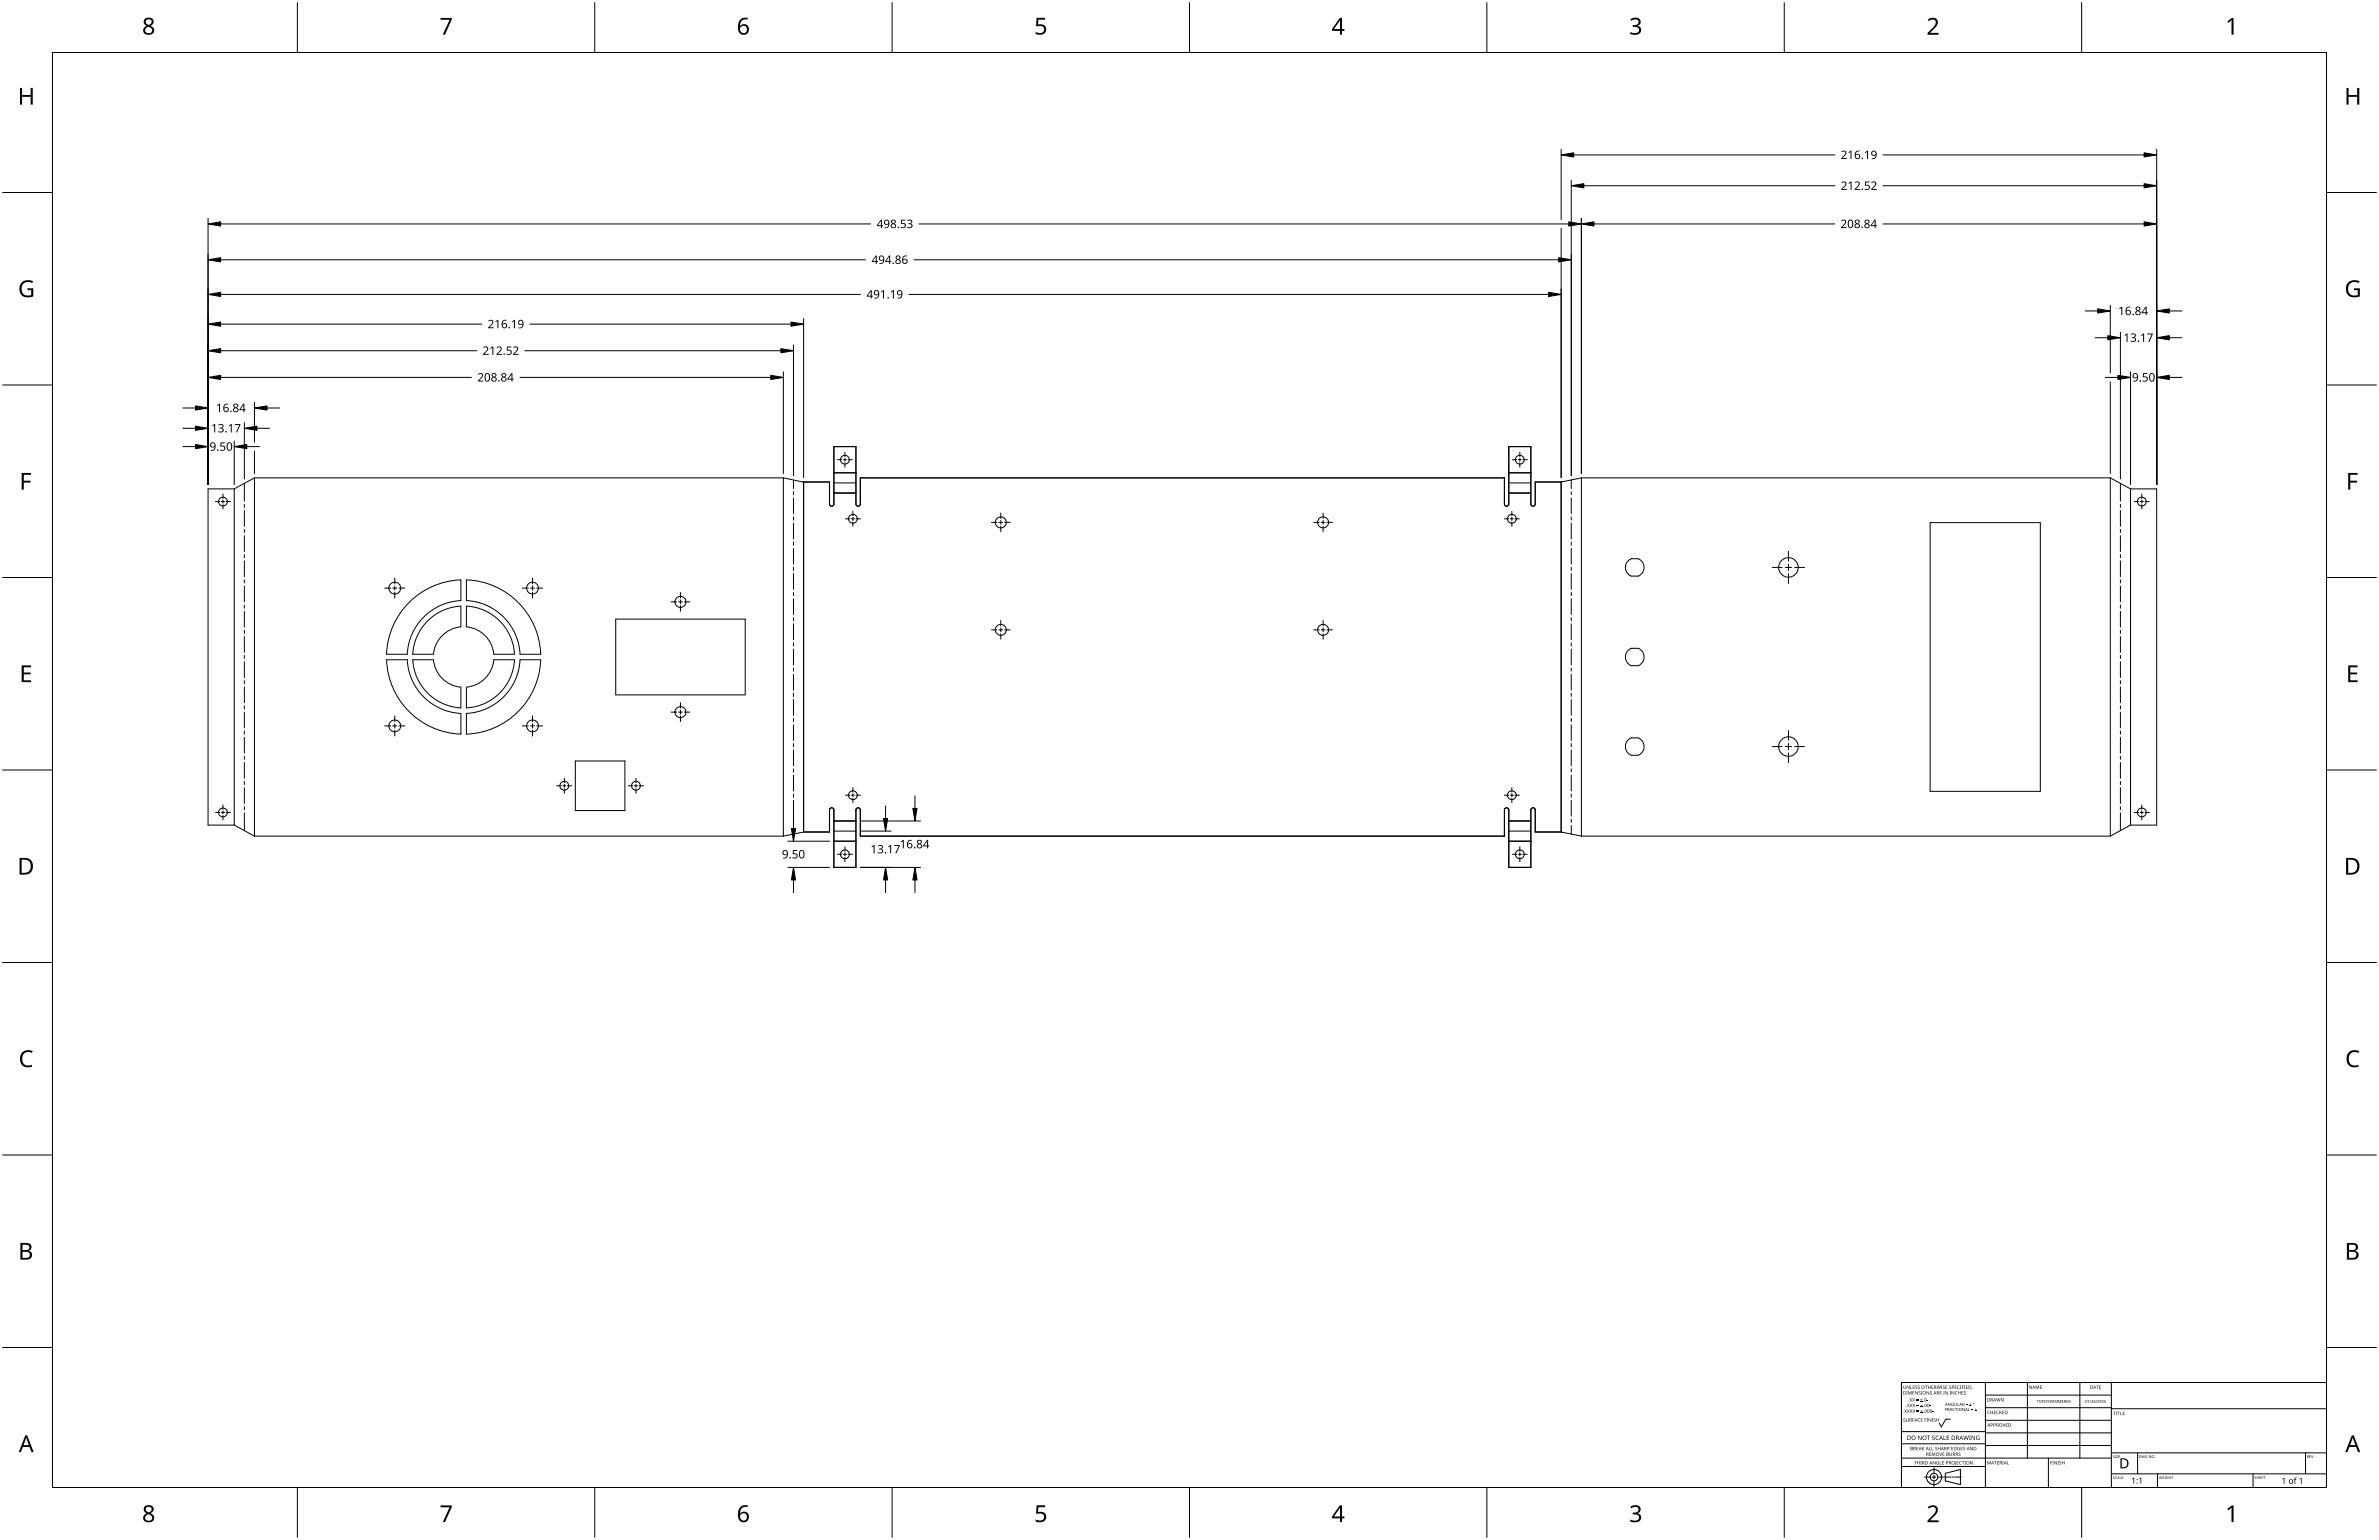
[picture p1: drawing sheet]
<svg xmlns="http://www.w3.org/2000/svg" width="864mm" height="559mm" viewBox="0 0 864 559" stroke-linecap="round" stroke-linejoin="round" font-family="sans-serif">
<g fill="none" stroke="#000" stroke-width=".36">
<path d="M88.7 175.4v6.4M288 174.2v3.1M288 178.4v1.2M302.7 175.2h8M547.7 175.2h8M570.4 174.1v3.1M570.4 178.4v1.1M769.7 175.4v6.4M88.7 183v1.1M88.7 185.2v5.8M88.7 192.1v1.1M88.7 194.4v5.7"/>
<path d="M288 180.7v5.7M288 187.6v1.1M288 189.8v5.8M288 196.7v1.1M288 199v5.7M570.4 180.7v5.7M570.4 187.5v1.2M570.4 189.8v5.7M570.4 196.7v1.1M570.4 199v5.7M769.7 183v1.1M769.7 185.2v5.8"/>
<path d="M769.7 192.1v1.1M769.7 194.4v5.7M88.7 201.3v1.1M88.7 203.5v5.8M88.7 210.4v1.1M88.7 212.7v5.7M88.7 219.5v1.2M288 205.8v1.2M288 208.1v5.7M288 215v1.1M288 217.3v5.7M570.4 205.8v1.2"/>
<path d="M570.4 208.1v5.7M570.4 215v1.1M570.4 217.3v5.7M769.7 201.3v1.1M769.7 203.5v5.8M769.7 210.4v1.1M769.7 212.7v5.7M769.7 219.5v1.2M88.7 221.8v5.7M88.7 228.7v1.1M88.7 231v5.7M88.7 237.8v1.2"/>
<path d="M288 224.1v1.2M288 226.4v5.7M288 233.3v1.1M288 235.6v5.7M570.4 224.1v1.2M570.4 226.4v5.7M570.4 233.3v1.1M570.4 235.5v5.8M769.7 221.8v5.7M769.7 228.7v1.1M769.7 231v5.7M769.7 237.8v1.2"/>
<path d="M88.7 240.1v5.7M88.7 247v1.1M88.7 249.3v5.7M88.7 256.1v1.2M88.7 258.4v5.7M288 242.4v1.2M288 244.7v5.7M288 251.6v1.1M288 253.8v5.8M570.4 242.4v1.1M570.4 244.7v5.7M570.4 251.5v1.2"/>
<path d="M570.4 253.8v5.7M769.7 240.1v5.7M769.7 247v1.1M769.7 249.3v5.7M769.7 256.1v1.2M769.7 258.4v5.7M88.7 265.3v1.1M88.7 267.5v5.8M88.7 274.4v1.1M88.7 276.7v5.7M288 260.7v1.1M288 263v5.7"/>
<path d="M288 269.8v1.2M288 272.1v5.7M288 279v1.1M570.4 260.7v1.1M570.4 263v5.7M570.4 269.8v1.2M570.4 272.1v5.7M570.4 279v1.1M769.7 265.3v1.1M769.7 267.5v5.8M769.7 274.4v1.1M769.7 276.7v5.7"/>
<path d="M88.7 283.5v1.2M88.7 285.8v5.7M88.7 292.7v1.1M88.7 295v6.4M288 281.3v5.7M288 288.1v1.2M288 290.4v5.7M288 297.3v1.1M288 299.6v3M570.4 281.3v5.7M570.4 288.1v1.2M570.4 290.4v5.7"/>
<path d="M570.4 297.3v1.1M570.4 299.5v3.1M769.7 283.5v1.2M769.7 285.8v5.7M769.7 292.7v1.1M769.7 295v6.4M302.7 301.6h8M547.7 301.6h8"/>
</g>
<g fill="none" stroke="#000" stroke-width=".36">
<path d="M75.5 177.4h9.5l7.4-4h192l7 1.5h9.7v8a.8 .8 0 0 0 .8 .8 .8 .8 0 0 0 .8-.8v-20.8h8v20.8a.8 .8 0 0 0 .8 .8 .8 .8 0 0 0 .8-.8v-9.5h233.8v9.5a.8 .8 0 0 0 .8 .8 .8 .8 0 0 0 .8-.8v-20.8h8v20.8a.8 .8 0 0 0 .8 .8 .8 .8 0 0 0 .8-.8v-8h9.4l7.4-1.5h192l7.3 4h9.5v122h-9.5l-7.3 4h-192l-7.4-1.5h-9.4v-8a.8 .8 0 0 0-.8-.8 .8 .8 0 0 0-.8 .8v20.8h-8v-20.8a.8 .8 0 0 0-.8-.8 .8 .8 0 0 0-.8 .8v9.5h-233.8v-9.5a.8 .8 0 0 0-.8-.8 .8 .8 0 0 0-.8 .8v20.8h-8v-20.8a.8 .8 0 0 0-.8-.8 .8 .8 0 0 0-.8 .8v8h-9.4l-7.3 1.5h-192l-7.4-4h-9.5zM700.7 189.6h40v97.5h-40zM149.2 217.9a27.9 27.9 0 0 1 18.1-7.5v7.5a20.5 20.5 0 0 0-19.5 19.5h-7.5a27.9 27.9 0 0 1 8.9-19.5zM169.3 219.9a18.5 18.5 0 0 1 17.5 17.5h-7.5a11 11 0 0 0-10-10zM169.3 210.4a28 28 0 0 1 27 27h-7.5a20.5 20.5 0 0 0-19.5-19.5zM140.3 239.4h7.5a20.5 20.5 0 0 0 19.5 19.5v7.5a28 28 0 0 1-27-27zM149.8 239.4h7.6a11 11 0 0 0 9.9 10v7.5a18.5 18.5 0 0 1-17.5-17.5zM154.7 225.9a18.5 18.5 0 0 1 12.6-6v7.5a11 11 0 0 0-9.9 10h-7.6a18.4 18.4 0 0 1 4.9-11.5zM179.3 239.4h7.5a18.5 18.5 0 0 1-17.5 17.5v-7.5a11 11 0 0 0 10-10zM223.5 224.6h47v27.5h-47zM169.3 258.9a20.5 20.5 0 0 0 19.5-19.5h7.5a28 28 0 0 1-27 27zM208.9 276.1h18v18h-18z"/>
<circle cx="306.7" cy="166.8" r="1.6"/>
<circle cx="551.7" cy="166.8" r="1.6"/>
<circle cx="80.9" cy="182" r="1.6"/>
<circle cx="309.6" cy="188.3" r="1.6"/>
<circle cx="363.3" cy="189.6" r="2"/>
<circle cx="480.3" cy="189.6" r="2"/>
<circle cx="548.8" cy="188.3" r="1.6"/>
<circle cx="777.5" cy="182" r="1.6"/>
<circle cx="143.3" cy="213.4" r="2.15"/>
<circle cx="193.3" cy="213.4" r="2.15"/>
<circle cx="247" cy="218.4" r="2"/>
<circle cx="593.4" cy="205.9" r="3.4"/>
<circle cx="649.2" cy="205.9" r="3.6"/>
<circle cx="363.3" cy="228.6" r="2"/>
<circle cx="480.3" cy="228.6" r="2"/>
<circle cx="593.4" cy="238.4" r="3.4"/>
<circle cx="247" cy="258.4" r="2"/>
<circle cx="143.3" cy="263.4" r="2.15"/>
<circle cx="193.3" cy="263.4" r="2.15"/>
<circle cx="593.4" cy="270.9" r="3.4"/>
<circle cx="649.2" cy="270.9" r="3.6"/>
<circle cx="80.9" cy="294.8" r="1.6"/>
<circle cx="204.9" cy="285.1" r="1.6"/>
<circle cx="230.9" cy="285.1" r="1.6"/>
<circle cx="309.6" cy="288.5" r="1.6"/>
<circle cx="548.8" cy="288.5" r="1.6"/>
<circle cx="777.5" cy="294.8" r="1.6"/>
<circle cx="306.7" cy="310" r="1.6"/>
<circle cx="551.7" cy="310" r="1.6"/>
</g>
<path d="M302.7 162.1h8v20.8a.8 .8 0 0 0 .8 .8 .8 .8 0 0 0 .8-.8v-9.5h233.8v9.5a.8 .8 0 0 0 .8 .8 .8 .8 0 0 0 .8-.8v-20.8h8v20.8a.8 .8 0 0 0 .8 .8 .8 .8 0 0 0 .8-.8v-8h9.4v127h-9.4v-8a.8 .8 0 0 0-.8-.8 .8 .8 0 0 0-.8 .8v20.8h-8v-20.8a.8 .8 0 0 0-.8-.8 .8 .8 0 0 0-.8 .8v9.5h-233.8v-9.5a.8 .8 0 0 0-.8-.8 .8 .8 0 0 0-.8 .8v20.8h-8v-20.8a.8 .8 0 0 0-.8-.8 .8 .8 0 0 0-.8 .8v8h-9.4v-127h9.4v8a.8 .8 0 0 0 .8 .8 .8 .8 0 0 0 .8-.8zM302.7 178.9h8M302.7 171.6h8M547.7 178.9h8M547.7 171.6h8M302.7 297.9h8M547.7 297.9h8M302.7 305.2h8M547.7 305.2h8" fill="none" stroke="#000" stroke-width=".4"/>
<g fill="none" stroke="#000" stroke-width=".36">
<path d="M690.2 519.5h30.5M708 515h-1.7l-1.6 2.8-.7-1.4M720.7 501.7v38.1h-30.5v-38.1h154.3M720.7 506.2h45.7M720.7 510.8h45.7M720.7 515.4h45.7M720.7 519.9h45.7M736 501.7v27.4M755 501.7v27.4M766.4 501.7v38.1M766.4 511.2h78.1M690.2 532.1h30.5"/>
<path d="M690.2 529.1h76.2M690.2 523.9h30.5M698.6 536h2.1M701.4 536h1.3M702.1 532.5v2.1M702.1 535.3v1.4M702.1 537.3v2.1M703.4 536h2.1M705.8 536h2.4M706.2 534.6l5.5-1.4v5.5l-5.5-1.4zM708.6 536h.6M709.6 536h2.4"/>
<path d="M720.7 524.5h45.7M743.6 529.1v10.7M766.4 534.8h78.1M766.4 527.2h78.1M776 527.2v7.6M783.2 534.8v5M817.9 534.8v5M836.9 527.2v7.6"/>
<circle cx="702.1" cy="536" r="1.37"/>
<circle cx="702.1" cy="536" r="2.74"/>
</g>
<g fill="#000">
<path d="M691 514.8l.7-.1-.6 .1 .2 .4a.39 .39 0 0 1 .3 .6 .39 .39 0 0 1-.7-.1 .29 .29 0 0 0 .5 .1 .29 .29 0 0 0 0-.4l-.4-.3zM690.9 502.8l.2 .8a.32 .32 0 0 0 .3 .3 .32 .32 0 0 0 .3-.3v-.8l.2 .8a.47 .47 0 0 1-.5 .4 .47 .47 0 0 1-.5-.5zM691.3 511.4l.5 .5 .4-.5-.4 .6 .4 .6-.4-.5-.5 .5 .4-.6zM692.1 504.8h.4v1.2h-.4zM691.9 514.7l.2 .7a.32 .32 0 0 0 .3 .4 .32 .32 0 0 0 .3-.4v-.7l.2 .7a.47 .47 0 0 1-.5 .5 .47 .47 0 0 1-.5-.5zM692.2 502.8l.8 1 .1-1v1.2l-.8-1-.1 1zM692.3 511.4l.5 .5 .4-.5-.4 .6 .4 .6-.5-.5-.4 .5 .4-.6zM692.3 509.4l.5 .5 .4-.5-.4 .6 .5 .6-.5-.5-.5 .5 .4-.6zM692.7 504.8h.3l.3 1 .4-1h.2v1.2l-.1-1-.5 1-.4-1-.2 1zM693.5 502.8l.1 1 .6 .2h-.7zM693.2 507.3l.4 .5 .5-.5-.4 .6 .4 .7-.5-.6-.4 .6 .4-.7zM693.3 511.4l.5 .5 .4-.5-.4 .6 .4 .6-.5-.5-.4 .5 .4-.6z"/>
<path d="M693.3 509.4l.5 .5 .4-.5-.4 .6 .5 .6-.5-.5-.5 .5 .4-.6zM694.2 514.7h.7l-.5 .1v.4h.5l-.5 .2v.5zM694.3 504.8h.7l-.6 .1v.4h.5l-.5 .2v.4l.6 .1h-.7zM694.4 502.8h.6l-.5 .1v.4h.5l-.5 .1v.4l.5 .2h-.6zM694.2 507.3l.4 .5 .5-.5-.4 .6 .4 .7-.5-.6-.4 .6 .4-.7zM694.3 511.4l.4 .5 .5-.5-.4 .6 .4 .6-.5-.5-.4 .5 .4-.6zM694.3 509.4l.5 .5 .4-.5-.4 .6 .4 .6-.4-.5-.5 .5 .4-.6zM695.7 508.1l.8 .1zM695.7 507.7l.8 .1zM695.8 512.2l.8 .1zM695.8 511.8l.8 .1zM695.8 510.1l.8 .1z"/>
<path d="M695.8 509.8l.8 .1zM695.3 502.9l.7-.1-.6 .2 .2 .3a.39 .39 0 0 1 .3 .6 .39 .39 0 0 1-.7-.1 .29 .29 0 0 0 .5 .1 .29 .29 0 0 0 0-.4l-.4-.3zM695.2 504.8l.8 1 .2-1v1.2l-.8-1-.2 1zM696.3 514.8h.6a.49 .49 0 0 0-.6 .5 .49 .49 0 0 0 .7 .4h-.7zM696.2 502.9l.7-.1-.5 .2 .1 .3a.39 .39 0 0 1 .3 .6 .39 .39 0 0 1-.6-.1 .29 .29 0 0 0 .4 .1 .29 .29 0 0 0 0-.4l-.4-.3zM697.1 508.4l.8 .2zM697.2 512.5l.8 .1zM697.2 510.5l.8 .1zM696.5 504.9h.7l-.6 .1 .2 .3a.39 .39 0 0 1 .3 .7 .39 .39 0 0 1-.7-.2 .29 .29 0 0 0 .5 .2 .29 .29 0 0 0 0-.5l-.4-.2zM697.4 507.5l.1 .4h.4l-.4 .1v.4l-.1-.4h-.3l.3-.1zM697.5 511.6l.1 .4h.4l-.4 .1v.4l-.1-.4h-.3l.3-.1zM697.5 509.6l.2 .3h.3l-.3 .2v.3l-.2-.3h-.3l.3-.2z"/>
<path d="M697.4 504.8h.4v1.2h-.4zM697.3 514.7h.7l-.6 .1v.4h.5l-.5 .1v.4l.6 .2h-.7zM698.7 514.7h.6l-.5 .1v.4h.5l-.5 .2v.5zM698.8 502.8h.9l-.4 .1v1.1l-.1-1.1zM699.5 508l.4 .2zM699.5 514.7h.4v1.2h-.4zM699.4 504.8l.8 1 .1-1v1.2l-.8-1-.1 1zM700.6 510.1l.4 .1zM699.9 502.8l.1 .5h.7l.1-.5v1.2l-.1-.6h-.7l-.1 .6zM700.1 514.7l.9 1 .1-1v1.2l-.8-1-.2 1zM700.6 504.9h.7l-.5 .1 .1 .3a.4 .4 0 0 1 .4 .7 .39 .39 0 0 1-.7-.2 .29 .29 0 0 0 .4 .2 .29 .29 0 0 0 0-.5l-.4-.2zM701.5 512.1l.4 .2z"/>
<path d="M701.3 514.7h.5v1.2h-.5zM701.2 502.8h.6l-.5 .1v.4h.5l-.5 .1v.4l.5 .2h-.6zM702 514.8l.7-.1-.6 .1 .2 .4a.39 .39 0 0 1 .3 .6 .39 .39 0 0 1-.7-.1 .29 .29 0 0 0 .5 .1 .29 .29 0 0 0 0-.4l-.4-.3zM702.9 514.7l.2 .5h.6l.2-.5v1.2l-.2-.6h-.6l-.2 .6zM703 502.8l.4 1 .3-1 .4 1 .5-1-.4 1.2-.4-1.1-.5 1.1zM704.2 504.8h.6l-.5 .1v.4h.5l-.5 .2v.4l.5 .1h-.6zM704.6 502.8h.5v1.2h-.5zM705.5 504.8h.4v1.2h-.4zM705.3 502.9l.7-.1-.6 .2 .2 .3a.39 .39 0 0 1 .3 .6 .39 .39 0 0 1-.7-.1 .29 .29 0 0 0 .5 .1 .29 .29 0 0 0 0-.4l-.4-.3zM706.1 510.9h.6l-.5 .1v.4h.5l-.5 .1v.5zM706.2 502.8h.7l-.5 .1v.4h.5l-.5 .1v.4l.5 .2h-.7zM706.1 504.8l.9 1 .1-1v1.2l-.8-1-.2 1z"/>
<path d="M707.2 509.1l.8 .9 .1-.9v1l-.8-.9-.1 .9zM707.8 504.8h.4v1.2h-.4zM707.6 502.9l.7-.1-.5 .2 .1 .3a.39 .39 0 0 1 .3 .6 .39 .39 0 0 1-.6-.1 .29 .29 0 0 0 .4 .1 .29 .29 0 0 0 0-.4l-.4-.3zM708.5 509.2l.7-.1-.6 .1-.1 .4 .4 .4 .2-.3-.2-.1h.3v.5l-.8-.1zM708.4 504.8l.9 1 .1-1v1.2l-.8-1-.2 1zM709.7 510.9h.8l-.4 .1v1l-.1-1zM709.8 505h.7a.49 .49 0 0 0-.7 .5 .49 .49 0 0 0 .7 .4h-.7zM709.6 502.8h.7l-.5 .1v.4h.4l-.4 .1v.4l.5 .2h-.7zM709.5 509.1l.1 .7a.28 .28 0 0 0 .3 .2 .28 .28 0 0 0 .3-.2v-.7l.1 .7a.42 .42 0 0 1-.4 .4 .42 .42 0 0 1-.4-.4zM710.6 509.1l.1 .9 .5 .1h-.6zM710.6 510.9h.3v1.1h-.3zM710.6 502.9h.7a.49 .49 0 0 0-.7 .5 .49 .49 0 0 0 .8 .4h-.8z"/>
<path d="M710.8 504.8l.2 .5h.6l.1-.5v1.2l-.1-.5h-.6l-.2 .5zM711.5 502.8h.5v1.2h-.5zM712.2 502.8h.7l-.6 .1v.4h.5l-.5 .2v.5zM712.1 504.8h.6l-.5 .1v.4h.5l-.5 .2v.4l.5 .1h-.6zM712.4 510.9l.7 .9 .1-.9v1.1l-.7-.9-.1 .9zM713 502.8h.4v1.2h-.4zM713.7 509.7l.7 .1zM713.7 509.4l.7 .1zM713 504.9h.7l-.6 .1 .2 .3a.39 .39 0 0 1 .3 .7 .39 .39 0 0 1-.7-.2 .29 .29 0 0 0 .5 .2 .29 .29 0 0 0 0-.5l-.4-.2zM713.7 502.8h.6l-.5 .1v.4h.5l-.5 .1v.4l.5 .2h-.6zM714.5 510.9l.1 1 .5 .1h-.6zM714.9 510l.8 .1z"/>
<path d="M715.2 509.2l.2 .3h.3l-.3 .2v.3l-.2-.3h-.3l.3-.2zM715.6 511.5l.7 .2zM715.6 511.2l.7 .2zM715.8 503.8l-.1 .4zM716.9 511.9l.7 .1zM717.2 511.1l.1 .3h.3l-.3 .1v.3l-.1-.3h-.3l.3-.1zM721.6 512.1h.6a.49 .49 0 0 0-.6 .5 .49 .49 0 0 0 .7 .4h-.8zM722.5 511.9l.2 .5h.6l.2-.5v1.2l-.2-.5h-.6l-.2 .5zM723.8 511.9h.7l-.5 .1v.4h.4l-.4 .2v.4l.5 .1h-.7zM724.8 512.1h.7a.49 .49 0 0 0-.7 .5 .49 .49 0 0 0 .8 .4h-.8zM724.6 507.3l.4 1.1 .3-1.1 .5 1.1 .4-1.1-.3 1.2-.5-1-.4 1zM725.8 511.9l.2 .6 .7-.6-.5 .5 .5 .7-.6-.6-.3 .6z"/>
<path d="M726.9 516.5l.5 1 .5-1-.4 1.2zM726.4 507.3l.8 1 .1-1v1.2l-.8-1-.1 1zM726.9 511.9h.7l-.6 .1v.4h.5l-.5 .2v.4l.6 .1h-.7zM728.1 516.5h.7l-.5 .1v.4h.5l-.5 .1v.5l.5 .1h-.7zM736.6 502.8l.9 1 .1-1v1.2l-.8-1-.2 1zM739 502.8h.2l.4 .9 .4-.9h.2v1.2l-.1-1.1-.5 1.1-.4-1.1-.2 1.1zM739.4 508h.7l-.3 .1v.9l-.1-.9zM740.6 502.8h.6l-.5 .1v.4h.5l-.5 .1v.4l.5 .2h-.6zM741.4 508l.7 .8 .1-.8v1l-.7-.8-.1 .8zM742.4 508l.4 .5 .4-.5-.4 1zM743.3 508.1l.6-.1-.5 .2 .3 .3a.32 .32 0 0 1 0 .5 .32 .32 0 0 1-.5-.1l.6-.1zM744 508l.3 .9 .2-.9 .4 .9 .4-.9-.3 1-.4-.9-.4 .9z"/>
<path d="M745.3 508h.4v1h-.4zM745.9 508l.5 .8 .5-.8v1l-.1-.9-.4 .9-.4-.9-.1 .9zM747.2 508l.5 .8 .5-.8v1l-.1-.9-.4 .9-.4-.9-.1 .9zM748.5 508h.6l-.5 .1v.3h.4l-.4 .1v.4l.5 .1h-.6zM757.9 508.2l.4-.2v1l-.2-.9zM759 508l-.4 1zM759.2 508.1a.37 .37 0 0 1 .6 0 .37 .37 0 0 1-.3 .6l-.2 .2 .5 .1h-.6l.5-.7zM761.1 508l-.3 1zM760.9 502.8h.9l-.3 .1v1.1l-.2-1.1zM761.4 508.1a.37 .37 0 0 1 .5 0 .37 .37 0 0 1-.2 .6l-.2 .2 .5 .1h-.7l.5-.7zM762 502.8h.7l-.5 .1v.4h.5l-.5 .1v.4l.5 .2h-.7zM763 508.1a.37 .37 0 0 1 .6 0 .37 .37 0 0 1-.3 .6l-.2 .2 .5 .1h-.6l.5-.7z"/>
<path d="M763.9 508h.5l-.4 .1v.3a.34 .34 0 0 1 .4 .2 .34 .34 0 0 1-.1 .4 .34 .34 0 0 1-.5-.1 .27 .27 0 0 0 .4 0 .27 .27 0 0 0 .1-.3l-.5-.1zM767.1 512.3h.9l-.3 .1v1.1l-.2-1.1zM768.1 512.3h.5v1.2h-.5zM768.6 512.3h1l-.4 .1v1.1l-.2-1.1zM769.7 512.3l.2 1.1 .5 .1h-.7zM770.6 512.3h.7l-.5 .1v.4h.5l-.5 .1v.5l.5 .1h-.7zM694.9 530.2h.9l-.4 .1v1.1l-.2-1.1zM695.7 525h.7l-.6 .1v.4h.5l-.5 .2v.4l.6 .1h-.7zM695.9 530.2l.2 .5h.6l.2-.5v1.2l-.2-.6h-.6l-.2 .6zM696.3 520.9l1.1 1.3v-1.3h.1v1.6l-1-1.3v1.3h-.2zM697.1 530.2h.4v1.2h-.4zM697.7 525l.2 .6 .7-.6-.5 .5 .5 .7-.6-.6-.3 .6z"/>
<path d="M699.5 520.9h1.2l-.5 .2v1.4h-.2v-1.4zM700.3 525l.2 1.1 .5 .1h-.7zM700.3 527.1h.7l-.5 .1v.4h.5l-.5 .1v.4l.5 .2h-.7zM701.2 525l.2 1.1 .5 .1h-.7zM701.3 527.1h.2l.4 1 .4-1h.2v1.2l-.2-1.1-.5 1.1-.4-1.1-.1 1.1zM701.5 521.1l.5-.2 .3 .3a.38 .38 0 0 0-.5-.1 .38 .38 0 0 0-.1 .5 .38 .38 0 0 0 .5 .1 .5 .5 0 0 1 0 .8 .5 .5 0 0 1-.8-.2 .38 .38 0 0 0 .6 .2 .38 .38 0 0 0 0-.6l-.5-.4zM701.6 530.2l.8 1 .2-1v1.2l-.9-1-.1 1zM702.5 525.1h.7l-.5 .1 .1 .3a.39 .39 0 0 1 .3 .7 .39 .39 0 0 1-.6-.2 .29 .29 0 0 0 .4 .2 .29 .29 0 0 0 0-.5l-.4-.2zM702.8 521.1l.6-.2 .4 .1-.1 .2a.63 .63 0 0 0-.9 .5 .63 .63 0 0 0 1 .6 .75 .75 0 0 1-1.1-.1 .75 .75 0 0 1 .1-1.1zM703 530.3h.8l-.6 .1-.2 .4 .5 .5h.2v-.4l-.3-.1h.5v.6l-.9-.1zM704 527.1l.5 1 .5-1-.4 1.2zM704.1 530.2l.2 1.1 .5 .1h-.7z"/>
<path d="M703.5 525l.1 .5h.6l.2-.5v1.2l-.2-.5h-.6l-.1 .5zM705.5 520.9h.2v1.4l.7 .2h-.9zM705 530.2h.7l-.5 .1v.4h.5l-.5 .1v.5l.5 .1h-.7zM705.2 527.1h.6l-.5 .1v.4h.5l-.5 .1v.4l.5 .2h-.6zM706.7 520.9h.9l-.7 .2v.5h.6l-.6 .2v.5l.7 .2h-.9zM707.6 527.1l.2 .7a.32 .32 0 0 0 .3 .4 .32 .32 0 0 0 .3-.4v-.7l.2 .7a.47 .47 0 0 1-.5 .5 .47 .47 0 0 1-.5-.5zM708.3 525h.7l-.5 .1v.4h.5l-.5 .2v.4l.5 .1h-.7zM709.8 530.2l.2 1.3-.4 .2 .2-.2zM710.3 530.2h.7l-.5 .1v.4h.4l-.4 .1v.5l.5 .1h-.7zM710.6 525.2l.9-.1-.7 .1-.2 .4 .5 .5h.2v-.4l-.2-.1h.4v.6l-.9-.1zM711 527.2l.7-.1-.6 .2 .2 .3a.39 .39 0 0 1 .3 .6 .39 .39 0 0 1-.7-.1 .29 .29 0 0 0 .5 .1 .29 .29 0 0 0 0-.4l-.4-.3zM711.3 530.4h.7a.49 .49 0 0 0-.7 .5 .49 .49 0 0 0 .8 .3l-.4 .2-.4-.2z"/>
<path d="M711.8 525h.6l-.5 .1v.4h.5l-.5 .2v.4l.5 .1h-.6zM712.2 530.2h.9l-.4 .1v1.1l-.1-1.1zM712.7 525.1h.7l-.6 .1 .2 .3a.39 .39 0 0 1 .3 .7 .39 .39 0 0 1-.7-.2 .29 .29 0 0 0 .5 .2 .29 .29 0 0 0 0-.5l-.4-.2zM713.2 530.2h.4v1.2h-.4zM712.7 520.9h.2l.3 1.4 .4-1.4h.2l.4 1.4 .3-1.4h.2l-.4 1.6h-.2l-.4-1.3-.4 1.3h-.2zM714.8 520.9h.6l-.2 .2 .2 1.4h-.6l.2-.1zM715.2 530.2l.8 1 .1-1v1.2l-.8-1-.1 1zM715.2 525l.8 1 .1-1v1.2l-.8-1-.1 1zM715.7 520.9l1.1 1.3v-1.3h.1v1.6l-1-1.3v1.3h-.2zM717.5 521.1l1.1-.1-.3 .1a.65 .65 0 0 0-.8 .7 .65 .65 0 0 0 .9 .5v-.4l-.3-.2h.5v.8a.86 .86 0 0 1-1.1-.2 .86 .86 0 0 1 0-1.2zM721.4 530.2h.2l.4 1 .4-1h.2v1.2l-.1-1.1-.6 1.1-.4-1.1-.1 1.1zM723.9 530.2h.9l-.4 .1v1.1l-.1-1.1z"/>
<path d="M725 530.2h.7l-.6 .1v.4h.5l-.5 .1v.5l.6 .1h-.7zM726.9 530.2h.4v1.2h-.4zM728.6 530.2l.2 1.1 .5 .1h-.7zM744.3 530.2h.6l-.5 .1v.5h.5l-.5 .1v.5zM745 530.2h.5v1.2h-.5zM745.7 530.2l.8 1 .2-1v1.2l-.8-1-.2 1zM746.9 530.2h.5v1.2h-.5zM747.6 530.3l.7-.1-.6 .2 .2 .3a.39 .39 0 0 1 .3 .6 .39 .39 0 0 1-.7-.1 .29 .29 0 0 0 .5 .2 .29 .29 0 0 0 0-.5l-.4-.2zM748.5 530.2l.2 .5h.6l.2-.5v1.2l-.2-.6h-.6l-.2 .6zM767 528.2l.6-.1-.5 .2 .4 .3a.31 .31 0 0 1 0 .5 .31 .31 0 0 1-.5-.2l.5-.1zM767 535.8l.6-.1-.5 .2 .4 .3a.31 .31 0 0 1 0 .5 .31 .31 0 0 1-.5-.2l.5-.1zM767.7 528.1h.4v.9h-.4z"/>
<path d="M768.2 528.1h.6l-.5 .8 .6 .1h-.7l.5-.8zM769.5 535.7l.1 .9 .5 .1h-.6zM769 528.1h.6l-.4 .1v.3h.4l-.4 .1v.3l.4 .1h-.6zM770.2 535.7h.6l-.4 .1v.3h.4l-.4 .1v.4l.4 .1h-.6zM773.9 536.6l.8-.4v2.1h-.2v-1.9l-.4 .4zM776.5 536.6l.8-.4v2.1h-.3v-1.9l-.4 .4zM777.4 528.1l.3 .8 .2-.8 .4 .8 .3-.8-.2 .9-.4-.8-.4 .8zM778.9 528.2l.6-.1-.5 .1-.2 .4 .4 .3 .2-.3-.2-.1h.3v.5l-.7-.1zM780.1 528.1l.7 .8 .1-.8v.9l-.7-.8-.1 .8zM783.8 535.7l.3 .8 .2-.8 .4 .8 .3-.8-.3 1-.3-.9-.4 .9zM785.1 535.7h.6l-.4 .1v.3h.4l-.4 .1v.4l.4 .1h-.6zM785.8 535.7h.4v1h-.4z"/>
<path d="M786.4 535.8l.7-.1-.5 .1-.2 .4 .4 .4 .2-.3-.2-.2h.3v.5l-.7-.1zM787.3 535.7l.2 .4h.5l.1-.4v1l-.1-.5h-.5l-.2 .5zM788.2 535.7h.8l-.3 .1v.9l-.2-.9zM818.5 535.8l.5-.1-.4 .2 .3 .3a.31 .31 0 0 1 0 .5 .31 .31 0 0 1-.5-.2l.5-.1zM819.2 535.7l.2 .4h.5l.1-.4v1l-.1-.5h-.5l-.2 .5zM820.2 535.7h.6l-.4 .1v.3h.4l-.4 .1v.4l.4 .1h-.6zM821 535.7h.5l-.4 .1v.3h.4l-.4 .1v.4l.4 .1h-.5zM821.6 535.7h.8l-.3 .1v.9l-.2-.9zM828.5 536.7l.8-.5v2.2h-.3v-1.9l-.4 .4zM833.1 536.2l.7-.1-.6 .4v.3h.4v.2h-.4v1.4h-.3v-1.4h-.3zM834.7 536.7l.8-.5v2.2h-.2v-1.9l-.5 .4zM838.3 528.1h.6l-.5 .1v.3h.4l-.4 .1v.3l.5 .1h-.6z"/>
<path d="M838.9 528.1l.4 .8 .5-.8-.4 .9z"/>
<path d="M690.9 504.8l.9 .3-.2 .8-.7 .1zM691.1 504.9v1l.4-.1 .2-.6z"/>
<path d="M693.2 514.7h.3a.35 .35 0 0 1 .4 .2 .35 .35 0 0 1-.2 .4l.3 .6-.4-.5h-.3l-.1 .5zM693.3 514.8v.4h.4v-.4z"/>
<path d="M695.4 514.6l.6 1.3-.3-.4h-.4l-.3 .4zM695.5 514.8l-.2 .6h.4z"/>
<path d="M697.5 503.4a.61 .61 0 0 1 1.2 0 .61 .61 0 0 1-1.2 0zM697.7 503.4a.45 .45 0 0 0 .9 0 .45 .45 0 0 0-.9 0z"/>
<path d="M697.9 505.4a.61 .61 0 0 1 1.2 0 .61 .61 0 0 1-1.2 0zM698.1 505.4a.45 .45 0 0 0 .9 0 .45 .45 0 0 0-.9 0z"/>
<path d="M698.7 507.4l.3-.1 .3 .3-.3 .9-.5-.2zM698.8 507.5l-.1 .7a.29 .29 0 0 0 .4 .2 .29 .29 0 0 0 .1-.5l-.1-.4z"/>
<path d="M698.8 511.5l.6 .2-.2 .9-.5-.2zM698.9 511.6l-.1 .7a.29 .29 0 0 0 .4 .2 .29 .29 0 0 0 .1-.5l-.1-.4z"/>
<path d="M698.8 509.5l.4-.1 .2 .3-.2 .9-.5-.3zM698.9 509.6l-.1 .6a.29 .29 0 0 0 .4 .3 .29 .29 0 0 0 .1-.5l-.1-.4z"/>
<path d="M699.7 511.5l.4-.1 .2 .3-.2 .9-.5-.2zM699.8 511.6l-.1 .7a.29 .29 0 0 0 .5 .2 .29 .29 0 0 0 0-.5l-.1-.4z"/>
<path d="M699.7 509.5l.4-.1 .3 .3-.3 .9-.5-.3zM699.8 509.6v.6a.29 .29 0 0 0 .4 .3 .29 .29 0 0 0 0-.5v-.4z"/>
<path d="M700.7 511.5l.4-.1 .2 .3-.2 .9-.5-.2zM700.8 511.6l-.1 .7a.29 .29 0 0 0 .4 .2 .29 .29 0 0 0 .1-.5l-.1-.4z"/>
<path d="M702.1 502.8h.3a.35 .35 0 0 1 .5 .2 .35 .35 0 0 1-.3 .4l.4 .6-.5-.5h-.2l-.2 .5zM702.3 502.9v.4h.3v-.3z"/>
<path d="M702.3 504.8l.6 1.2-.3-.3h-.4l-.3 .3zM702.4 505l-.2 .5h.4z"/>
<path d="M703.1 504.8h.3a.35 .35 0 0 1 .5 .3 .35 .35 0 0 1-.3 .4l.4 .5-.5-.5h-.2l-.2 .5zM703.3 504.9v.5l.4-.1v-.3z"/>
<path d="M706.5 509l.6 1.1-.3-.3h-.4l-.3 .3zM706.6 509.2l-.2 .5h.3z"/>
<path d="M706.9 510.9h.3a.31 .31 0 0 1 .4 .2 .31 .31 0 0 1-.2 .4l.3 .5-.5-.5-.3 .5zM707 511v.4h.4v-.3z"/>
<path d="M708.1 510.9l.6 1.1-.3-.4h-.4l-.3 .4zM708.2 511l-.2 .5h.4z"/>
<path d="M708.6 502.8h.3a.41 .41 0 0 1 .4 .5 .41 .41 0 0 1-.6 .2l-.1 .5zM708.7 502.9v.5a.29 .29 0 0 0 .5-.3 .29 .29 0 0 0-.5-.2z"/>
<path d="M711.7 509l.5 1.1-.2-.3h-.5l-.2 .3zM711.8 509.2l-.2 .5h.3z"/>
<path d="M711 511.4a.55 .55 0 0 1 1.1 0 .55 .55 0 0 1-1.1 0zM711.2 511.4a.45 .45 0 0 0 .9 0 .45 .45 0 0 0-.9 0z"/>
<path d="M712.4 509.1h.3a.31 .31 0 0 1 .4 .2 .31 .31 0 0 1-.2 .4l.3 .4-.5-.4-.3 .4zM712.5 509.2v.4l.4-.1v-.3z"/>
<path d="M713.8 510.9l.5 1.1-.2-.4h-.5l-.2 .4zM713.9 511l-.2 .5h.3z"/>
<path d="M714.6 502.8l.9 .2-.2 .9-.7 .1zM714.8 502.9v.9h.4l.2-.7z"/>
<path d="M716.2 509.3a.25 .25 0 0 1 .5 0 .25 .25 0 0 1-.5 0zM716.3 509.3a.15 .15 0 0 0 .3 0 .15 .15 0 0 0-.3 0z"/>
<path d="M721.9 516.5l.6 1.2-.3-.4h-.5l-.3 .4zM721.9 516.6l-.2 .6h.4z"/>
<path d="M721.4 507.3l.9 .3-.2 .8-.7 .1zM721.5 507.5v.9h.5l.2-.7z"/>
<path d="M722.6 507.3h.4a.35 .35 0 0 1 .4 .3 .35 .35 0 0 1-.2 .4l.3 .5-.5-.5h-.2l-.2 .5zM722.8 507.5v.4l.4-.1v-.3z"/>
<path d="M722.6 516.5h.4a.41 .41 0 0 1 .4 .5 .41 .41 0 0 1-.6 .2l-.2 .5zM722.8 516.6v.5a.29 .29 0 0 0 .5-.2 .29 .29 0 0 0-.5-.3z"/>
<path d="M723.7 516.5h.3a.41 .41 0 0 1 .4 .5 .41 .41 0 0 1-.6 .2l-.1 .5zM723.8 516.6v.5a.29 .29 0 0 0 .5-.2 .29 .29 0 0 0-.5-.3z"/>
<path d="M724 507.3l.6 1.2-.3-.3h-.5l-.3 .3zM724.1 507.5l-.2 .5h.4z"/>
<path d="M724.7 516.5h.3a.35 .35 0 0 1 .5 .2 .35 .35 0 0 1-.3 .5l.4 .5-.5-.5h-.2l-.2 .5zM724.9 516.6v.5l.4-.1v-.3z"/>
<path d="M725.6 517.1a.61 .61 0 0 1 1.2 0 .61 .61 0 0 1-1.2 0zM725.9 517.1a.45 .45 0 0 0 .9 0 .45 .45 0 0 0-.9 0z"/>
<path d="M727.8 511.9l.9 .3-.2 .8-.7 .1zM728 512v1l.4-.1 .2-.6z"/>
<path d="M729.1 516.5l.8 .2-.1 .9-.7 .1zM729.2 516.6v1l.4-.1 .2-.7z"/>
<path d="M738.2 502.7l.7 1.3-.3-.4h-.5l-.3 .4zM738.3 502.9l-.2 .6h.4z"/>
<path d="M740.2 508.5a.51 .51 0 0 1 1 0 .51 .51 0 0 1-1 0zM740.4 508.5a.38 .38 0 0 0 .7 0 .38 .38 0 0 0-.7 0z"/>
<path d="M749.3 508h.3a.29 .29 0 0 1 .3 .2 .29 .29 0 0 1-.2 .4l.3 .4-.4-.4-.3 .4zM749.4 508.1v.4l.4-.1z"/>
<path d="M750.3 508.1l.4-.1-.3 .4a.37 .37 0 0 1 .3 .5 .37 .37 0 0 1-.5 .2 .37 .37 0 0 1-.1-.6zM750.2 508.7a.25 .25 0 0 0 .5 0 .25 .25 0 0 0-.5 0z"/>
<path d="M751 508.1l.4-.1 .2 .4-.1 .5-.5 .1 .4-.4a.32 .32 0 0 1-.4-.1 .32 .32 0 0 1 0-.4zM751 508.3a.25 .25 0 0 0 .5 0 .25 .25 0 0 0-.5 0z"/>
<path d="M757.1 508.1l.6 .1-.2 .8-.5-.2zM757.2 508.1v.7a.34 .34 0 0 0 .4-.3 .34 .34 0 0 0-.4-.4z"/>
<path d="M758.8 502.8l.8 .2-.1 .9-.7 .1zM758.9 502.9v.9h.4l.2-.7z"/>
<path d="M760.1 508.1l.5-.1-.4 .4a.37 .37 0 0 1 .4 .5 .37 .37 0 0 1-.5 .2 .37 .37 0 0 1-.1-.6zM760.1 508.7a.25 .25 0 0 0 .5 0 .25 .25 0 0 0-.5 0z"/>
<path d="M760.3 502.7l.6 1.3-.3-.4h-.5l-.3 .4zM760.4 502.9l-.2 .6h.4z"/>
<path d="M762.3 508.1l.5 .1-.2 .8-.4-.2zM762.4 508.1l-.1 .7a.34 .34 0 0 0 .4-.3 .34 .34 0 0 0-.3-.4z"/>
<path d="M693.5 525h.4a.31 .31 0 0 1 .4 .2 .31 .31 0 0 1-.2 .4 .33 .33 0 0 1 .3 .4 .33 .33 0 0 1-.4 .2h-.5zM693.7 525.7v.4l.5-.1-.1-.3zM693.7 525.1v.4h.4v-.3z"/>
<path d="M692.4 520.9l.9 .1 .3 .6a.75 .75 0 0 1-.8 .9h-.4zM692.6 521.1v1.2h.5l.3-.9z"/>
<path d="M694.6 525h.4a.35 .35 0 0 1 .4 .3 .35 .35 0 0 1-.2 .4l.3 .5-.5-.5h-.2l-.2 .5zM694.8 525.1v.5l.4-.1v-.3z"/>
<path d="M693.8 521.7a.8 .8 0 0 1 1.6 0 .8 .8 0 0 1-1.6 0zM694.1 521.7a.6 .6 0 0 0 1.2 0 .6 .6 0 0 0-1.2 0z"/>
<path d="M696.9 525l.7 1.2-.3-.3h-.5l-.3 .3zM697 525.2l-.2 .5h.4z"/>
<path d="M697.8 530.2h.3a.35 .35 0 0 1 .4 .2 .35 .35 0 0 1-.2 .5l.4 .5-.5-.5h-.3l-.1 .5zM697.9 530.3v.5l.5-.1-.1-.3z"/>
<path d="M697.8 521.7a.79 .79 0 0 1 1.5 0 .79 .79 0 0 1-1.5 0zM698.1 521.7a.6 .6 0 0 0 1.2 0 .6 .6 0 0 0-1.2 0z"/>
<path d="M699.3 527.1h.3a.35 .35 0 0 1 .4 .2 .35 .35 0 0 1-.2 .4l.3 .6-.4-.5h-.3l-.1 .5zM699.4 527.2v.4h.4v-.4z"/>
<path d="M698.8 530.2l.9 .2-.1 .9-.8 .1zM699 530.3v1l.4-.1 .2-.6z"/>
<path d="M699.5 525l.6 1.2-.3-.3h-.4l-.3 .3zM699.6 525.2l-.2 .5h.4z"/>
<path d="M700.8 530.2l.6 1.2-.3-.4h-.4l-.3 .4zM700.9 530.4l-.2 .5h.4z"/>
<path d="M702.7 527.7a.61 .61 0 0 1 1.2 0 .61 .61 0 0 1-1.2 0zM702.9 527.7a.45 .45 0 0 0 .9 0 .45 .45 0 0 0-.9 0z"/>
<path d="M704.5 520.9l.8 1.6-.4-.5h-.6l-.4 .5zM704.6 521.1l-.2 .7h.5z"/>
<path d="M705 525l.6 1.2-.3-.3h-.4l-.3 .3zM705.1 525.2l-.2 .5h.4z"/>
<path d="M705.8 525h.3a.35 .35 0 0 1 .5 .3 .35 .35 0 0 1-.3 .4l.4 .5-.5-.5h-.2l-.2 .5zM706 525.1v.5l.4-.1v-.3z"/>
<path d="M706.6 527.1h.3a.31 .31 0 0 1 .4 .1 .31 .31 0 0 1-.2 .4 .33 .33 0 0 1 .3 .4 .33 .33 0 0 1-.4 .3h-.4zM706.7 527.7v.4h.5v-.3zM706.7 527.2v.4l.5-.1-.1-.3z"/>
<path d="M706.4 530.2h.3a.41 .41 0 0 1 .5 .5 .41 .41 0 0 1-.6 .2l-.2 .5zM706.6 530.3v.5a.29 .29 0 0 0 .4-.2 .29 .29 0 0 0-.4-.3z"/>
<path d="M707.5 530.2h.3a.35 .35 0 0 1 .4 .2 .35 .35 0 0 1-.2 .5l.3 .5-.5-.5h-.2l-.1 .5zM707.6 530.3v.5l.4-.1v-.3z"/>
<path d="M706.9 525h.3a.41 .41 0 0 1 .4 .5 .41 .41 0 0 1-.6 .3l-.1 .4zM707 525.1v.5a.29 .29 0 0 0 .5-.2 .29 .29 0 0 0-.5-.3z"/>
<path d="M708.9 527.1h.3a.35 .35 0 0 1 .5 .2 .35 .35 0 0 1-.3 .4l.4 .6-.5-.5h-.2l-.2 .5zM709.1 527.2v.4h.4v-.4z"/>
<path d="M708.4 530.8a.61 .61 0 0 1 1.2 0 .61 .61 0 0 1-1.2 0zM708.6 530.8a.45 .45 0 0 0 .9 0 .45 .45 0 0 0-.9 0z"/>
<path d="M708.5 520.9l.9 .1 .3 .6a.75 .75 0 0 1-.8 .9h-.4zM708.7 521.1v1.2h.5l.3-.9z"/>
<path d="M710 527.1h.3a.35 .35 0 0 1 .4 .2 .35 .35 0 0 1-.2 .4l.3 .6-.4-.5h-.3l-.1 .5zM710.1 527.2v.4h.4v-.4z"/>
<path d="M709.3 525l.9 .3-.2 .8-.7 .1zM709.4 525.1v1h.5l.2-.7z"/>
<path d="M710.1 520.9h.4a.45 .45 0 0 1 .6 .3 .45 .45 0 0 1-.3 .6l.4 .7-.6-.6h-.3v.6h-.2zM710.3 521.1v.6h.2a.3 .3 0 0 0 .4-.3 .3 .3 0 0 0-.4-.3z"/>
<path d="M711.9 520.9l.8 1.6-.4-.5h-.6l-.4 .5zM712 521.1l-.3 .7h.5z"/>
<path d="M714.4 525l.6 1.2-.3-.3h-.5l-.3 .3zM714.5 525.2l-.2 .5h.4z"/>
<path d="M713.7 530.8a.61 .61 0 0 1 1.2 0 .61 .61 0 0 1-1.2 0zM713.9 530.8a.45 .45 0 0 0 .9 0 .45 .45 0 0 0-.9 0z"/>
<path d="M716.5 525l.9 .3-.2 .8-.7 .1zM716.6 525.1v1h.4l.2-.7z"/>
<path d="M723.3 530.2l.6 1.2-.3-.4h-.5l-.3 .4zM723.3 530.3l-.2 .6h.4z"/>
<path d="M725.9 530.2h.4a.35 .35 0 0 1 .4 .2 .35 .35 0 0 1-.2 .5l.3 .5-.5-.5h-.2l-.2 .5zM726.1 530.3v.5l.4-.1v-.3z"/>
<path d="M727.9 530.2l.6 1.2-.3-.4h-.5l-.3 .4zM727.9 530.3l-.2 .6h.4z"/>
<path d="M768.9 535.7l.5 1-.2-.3-.7 .3zM769 535.8l-.2 .5h.3z"/>
<path d="M769.7 529.2h1.2a1.82 1.82 0 0 1 1.8 1.8 1.82 1.82 0 0 1-1.9 1.8h-1.1zM770.2 529.6v2.8h.5a1.43 1.43 0 0 0 1.5-1.4 1.43 1.43 0 0 0-1.4-1.4z"/>
<path d="M776.5 528.1l.7 .2-.1 .7h-.6zM776.6 528.2v.7h.4l.1-.5z"/>
<path d="M781 528.6a.5 .5 0 0 1 1 0 .5 .5 0 0 1-1 0zM781.2 528.6a.36 .36 0 0 0 .7 0 .36 .36 0 0 0-.7 0z"/>
<path d="M830.8 537.6a.81 .81 0 0 1 1.6 0 .81 .81 0 0 1-1.6 0zM831.4 537.1a.62 .62 0 0 0 0 1 .62 .62 0 0 0 .9-.4 .62 .62 0 0 0-.8-.7z"/>
<path d="M837.5 528.1h.2a.28 .28 0 0 1 .4 .1 .28 .28 0 0 1-.2 .4l.3 .4-.4-.4-.3 .4zM837.6 528.2v.3h.3v-.3z"/>
<circle cx="691" cy="512.6" r=".11"/>
<circle cx="692" cy="510.5" r=".11"/>
<circle cx="692.9" cy="508.5" r=".11"/>
<circle cx="698.2" cy="508.5" r=".11"/>
<circle cx="698.3" cy="512.6" r=".11"/>
<circle cx="698.3" cy="510.5" r=".11"/>
<circle cx="709.2" cy="511.4" r=".45"/>
<circle cx="768.1" cy="536.2" r=".4"/>
<circle cx="775.8" cy="538.2" r=".2"/>
<circle cx="775.8" cy="536.9" r=".2"/>
<circle cx="782.3" cy="529" r=".09"/>
<circle cx="839.9" cy="529" r=".09"/>
</g>
<path d="M19 19.1h825.5v520.7h-825.5z" fill="none" stroke="#000" stroke-width=".36"/>
<g fill="none" stroke="#000" stroke-width=".36">
<path d="M107.9 1v18.1M215.9 1v18.1M323.8 1v18.1M431.8 1v18.1M539.7 1v18.1M647.7 1v18.1M755.6 1v18.1M1 69.9h18M844.5 69.9h18.1M1 139.7h18M844.5 139.7h18.1M1 209.6h18"/>
<path d="M844.5 209.6h18.1M1 279.4h18M844.5 279.4h18.1M1 349.3h18M844.5 349.3h18.1M1 419.1h18M844.5 419.1h18.1M1 489h18M844.5 489h18.1M107.9 539.8v18M215.9 539.8v18M323.8 539.8v18"/>
<path d="M431.8 539.8v18M539.7 539.8v18M647.7 539.8v18M755.6 539.8v18"/>
</g>
<g fill="#000">
<path d="M159.9 6.5h4.1v.6l-2.5 5.5h-.8l2.5-5.4h-3.3zM376.3 6.5h3.1v.6h-2.4l-.2 1.8a2.04 2.04 0 0 1 3 1.7 2.04 2.04 0 0 1-2.8 2l-1.1-.3v-.7a1.97 1.97 0 0 0 3.1-.6 1.39 1.39 0 0 0-.5-1.4 1.39 1.39 0 0 0-1.5-.1l-.9-.2zM591.8 7a2.17 2.17 0 0 1 2.2-.7 2.17 2.17 0 0 1 1.6 1.6 1.48 1.48 0 0 1-1.3 1.5 1.62 1.62 0 0 1 1.5 1.8 1.62 1.62 0 0 1-1.8 1.4l-2.2-.3v-.7a2.16 2.16 0 0 0 3.2-.5 1.23 1.23 0 0 0-1.7-1.4h-.6v-.6a1.41 1.41 0 0 0 1.5-.1 1.41 1.41 0 0 0 .5-1.4 1.78 1.78 0 0 0-2.5-.1zM699.8 7.2a2.02 2.02 0 0 1 2.3-.8 2.02 2.02 0 0 1 1.3 2.1l-.5 1.1-2.2 2.3h3v.7h-4v-.6l1.9-2a1.71 1.71 0 0 0 .5-2.8l-.8-.1-1.1 .6zM808.5 7.8l1.7-1.3h.6v6.1h-.7v-5.3l-1.2 1zM7.2 31.9h.8v2.6h3.1v-2.6h.8v6.1h-.8v-2.9h-3.1v2.9h-.8zM851.8 31.9h.8v2.6h3.1v-2.6h.7v6.1h-.7v-2.9h-3.1v2.9h-.8zM7.9 102.5a3.9 3.9 0 0 1 4.1-.5l-.3 .7a2.51 2.51 0 0 0-3.8 1.9 2.51 2.51 0 0 0 3.4 2.5v-1.8h-1.3v-.7h2.1v3l-.5 .1a3.1 3.1 0 0 1-4.5-2.2 3.5 3.5 0 0 1 .8-3zM852.4 102.5a3.9 3.9 0 0 1 4.2-.5l-.3 .7a2.51 2.51 0 0 0-3.9 1.9 2.51 2.51 0 0 0 3.5 2.5v-1.8h-1.4v-.7h2.1v3l-.4 .1a3.1 3.1 0 0 1-4.6-2.2 3.5 3.5 0 0 1 .8-3zM7.9 171.6h3.4v.7h-2.7v2.1h2.5v.7h-2.5v2.6h-.7zM852.4 171.6h3.4v.7h-2.6v2.1h2.5v.7h-2.5v2.6h-.8zM7.9 241.5h3.4v.6h-2.7v1.9h2.5v.7h-2.5v2.2h2.7v.6h-3.4z"/>
<path d="M852.4 241.5h3.4v.6h-2.6v1.9h2.5v.7h-2.5v2.2h2.6v.6h-3.4zM8 381.9a3.4 3.4 0 0 1 3.9-.5l-.3 .7a2.37 2.37 0 0 0-3 .2 2.37 2.37 0 0 0-.4 2.9 2.31 2.31 0 0 0 3.4 1.2v.7a3.1 3.1 0 0 1-3.6-.6 3.1 3.1 0 0 1-.5-3.6zM852.6 381.9a3.4 3.4 0 0 1 3.8-.5l-.3 .7a2.37 2.37 0 0 0-2.9 .2 2.37 2.37 0 0 0-.4 2.9 2.31 2.31 0 0 0 3.4 1.2v.7a3.1 3.1 0 0 1-3.6-.6 3.1 3.1 0 0 1-.6-3.6zM159.9 546.3h4.1v.5l-2.5 5.5h-.8l2.5-5.4h-3.3zM376.3 546.2h3.1v.7h-2.4l-.2 1.8a2.04 2.04 0 0 1 3 1.6 2.04 2.04 0 0 1-2.8 2l-1.1-.3v-.7a1.97 1.97 0 0 0 3.1-.6 1.39 1.39 0 0 0-.5-1.4 1.39 1.39 0 0 0-1.5-.1l-.9-.1zM591.8 546.8a2.17 2.17 0 0 1 2.2-.7 2.17 2.17 0 0 1 1.6 1.6 1.48 1.48 0 0 1-1.3 1.4 1.62 1.62 0 0 1 1.5 1.8 1.62 1.62 0 0 1-1.8 1.5l-2.2-.3v-.7a2.16 2.16 0 0 0 3.2-.5 1.23 1.23 0 0 0-1.7-1.4h-.6v-.6a1.41 1.41 0 0 0 1.5-.2 1.41 1.41 0 0 0 .5-1.4 1.78 1.78 0 0 0-2.5 0zM699.8 546.9a2.02 2.02 0 0 1 2.3-.7 2.02 2.02 0 0 1 1.3 2l-.5 1.1-2.2 2.4h3v.7h-4v-.7l1.9-1.9a1.71 1.71 0 0 0 .5-2.9h-.8l-1.1 .5zM808.5 547.5l1.7-1.2h.6v6h-.7v-5.3l-1.2 1z"/>
<path d="M52.4 7a1.79 1.79 0 0 1 2.3-.6 1.79 1.79 0 0 1 .9 2.1l-1 .8a1.73 1.73 0 0 1 1.3 2.3 1.73 1.73 0 0 1-2.4 1 1.64 1.64 0 0 1-1.5-1.5 1.64 1.64 0 0 1 1.2-1.7 1.61 1.61 0 0 1-.8-2.4zM52.7 11a1.2 1.2 0 0 0 2.4 0 1.2 1.2 0 0 0-2.4 0zM53 8a1.02 1.02 0 0 0 2 0 1.02 1.02 0 0 0-2 0z"/>
<path d="M268.8 7.1l.9-.6 1-.1 .7 .1v.6a2.05 2.05 0 0 0-2.7 2.4 1.88 1.88 0 0 1 2.8-.2 1.88 1.88 0 0 1-.1 2.8 2.13 2.13 0 0 1-2.6 .2 2.13 2.13 0 0 1-.9-2.3l.1-1.6zM268.6 10.7a1.32 1.32 0 0 0 2.6 0 1.32 1.32 0 0 0-2.6 0z"/>
<path d="M486.4 6.5h.8v4h.8v.7h-.8v1.4h-.8v-1.4h-2.9v-.6zM486.4 7.3l-2.2 3.2h2.2z"/>
<path d="M7.1 311.3h1.9a3 3 0 0 1 3 3.1 3 3 0 0 1-3.2 3h-1.7zM7.9 312v4.7h.8a2.38 2.38 0 0 0 2.4-2.3 2.38 2.38 0 0 0-2.2-2.4z"/>
<path d="M851.6 311.3h1.9a3 3 0 0 1 3 3.1 3 3 0 0 1-3.2 3h-1.7zM852.4 312v4.7h.8a2.38 2.38 0 0 0 2.5-2.3 2.38 2.38 0 0 0-2.3-2.4z"/>
<path d="M7.4 451h1.7a1.65 1.65 0 0 1 1.9 .4 1.65 1.65 0 0 1 .3 1.8l-1 .7a1.66 1.66 0 0 1 1.3 2 1.66 1.66 0 0 1-2.1 1.2h-2.1zM8.2 454.2v2.2h1.2a1.15 1.15 0 0 0 1.4-1.1 1.15 1.15 0 0 0-1.5-1.1zM8.2 451.7v1.9h1.1a1.04 1.04 0 0 0 1.3-1.1 1.04 1.04 0 0 0-1.4-.8z"/>
<path d="M852 451h1.7a1.65 1.65 0 0 1 1.8 .4 1.65 1.65 0 0 1 .3 1.8l-1 .7a1.66 1.66 0 0 1 1.4 2 1.66 1.66 0 0 1-2.1 1.2h-2.1zM852.7 454.2v2.2h1.2a1.15 1.15 0 0 0 1.5-1.1 1.15 1.15 0 0 0-1.5-1.1zM852.7 451.7v1.9h1.1a1.04 1.04 0 0 0 1.4-1.1 1.04 1.04 0 0 0-1.5-.8z"/>
<path d="M9.2 520.8h.7l2.3 6.1h-.8l-.7-1.9h-2.4l-.7 1.9h-.8zM9.5 521.6l-.9 2.8h1.9z"/>
<path d="M853.7 520.8h.7l2.4 6.1h-.8l-.7-1.9h-2.4l-.8 1.9h-.7zM854.1 521.6l-1 2.8h1.9z"/>
<path d="M52.4 546.8a1.79 1.79 0 0 1 2.3-.7 1.79 1.79 0 0 1 .9 2.1l-1 .9a1.73 1.73 0 0 1 1.3 2.2 1.73 1.73 0 0 1-2.4 1.1 1.64 1.64 0 0 1-1.5-1.5 1.64 1.64 0 0 1 1.2-1.8 1.61 1.61 0 0 1-.8-2.3zM52.7 550.7a1.2 1.2 0 0 0 2.4 0 1.2 1.2 0 0 0-2.4 0zM53 547.8a1.02 1.02 0 0 0 2 0 1.02 1.02 0 0 0-2 0z"/>
<path d="M268.8 546.8l.9-.5 1-.1h.7v.7a2.05 2.05 0 0 0-2.7 2.3 1.88 1.88 0 0 1 2.8-.2 1.88 1.88 0 0 1-.1 2.8 2.13 2.13 0 0 1-2.6 .3 2.13 2.13 0 0 1-.9-2.4l.1-1.5zM268.6 550.4a1.32 1.32 0 0 0 2.6 0 1.32 1.32 0 0 0-2.6 0z"/>
<path d="M486.4 546.2h.8v4.1h.8v.6h-.8v1.4h-.8v-1.4h-2.9v-.6zM486.4 547l-2.2 3.3h2.2z"/>
</g>
<g fill="none" stroke="#000" stroke-width=".36">
<path d="M80.9 179.3v1.6M304 166.8h1.6M306.2 166.8h1.1M306.7 164.1v1.6M306.7 166.2v1.2M306.7 167.9v1.6M307.8 166.8h1.6M549 166.8h1.6M551.2 166.8h1.1M551.7 164.1v1.6M551.7 166.2v1.2M551.7 167.9v1.6"/>
<path d="M552.8 166.8h1.6M777.5 179.3v1.6M78.2 182h1.6M80.4 182h1.1M80.9 181.4v1.2M80.9 183.1v1.6M82 182h1.6M306.9 188.3h1.6M309 188.3h1.2M309.6 185.5v1.6M309.6 187.7v1.1M309.6 189.4v1.6"/>
<path d="M310.7 188.3h1.6M359.9 189.6h2M362.6 189.6h1.4M363.3 186.2v2M363.3 188.9v1.4M363.3 191v2M364.7 189.6h2M476.9 189.6h2M479.6 189.6h1.4M480.3 186.2v2M480.3 188.9v1.4M480.3 191v2"/>
<path d="M481.7 189.6h2M546.1 188.3h1.6M548.3 188.3h1.1M548.8 185.5v1.6M548.8 187.7v1.1M548.8 189.4v1.6M549.9 188.3h1.6M774.8 182h1.6M776.9 182h1.2M777.5 181.4v1.2M777.5 183.1v1.6M778.6 182h1.6"/>
<path d="M139.7 213.4h2.1M142.6 213.4h1.5M143.3 209.7v2.2M143.3 212.6v1.6M143.3 214.9v2.2M144.8 213.4h2.2M189.7 213.4h2.1M192.6 213.4h1.5M193.3 209.7v2.2M193.3 212.6v1.6M193.3 214.9v2.2M194.8 213.4h2.2"/>
<path d="M243.6 218.4h2M246.3 218.4h1.4M247 215v2M247 217.7v1.4M247 219.8v2M248.4 218.4h2M643.4 205.9h3.5M648.1 205.9h2.3M649.2 200.1v3.5M649.2 204.8v2.2M649.2 208.2v3.5M651.5 205.9h3.6"/>
<path d="M359.9 228.6h2M362.6 228.6h1.4M363.3 225.2v2M363.3 227.9v1.4M363.3 230v2M364.7 228.6h2M476.9 228.6h2M479.6 228.6h1.4M480.3 225.2v2M480.3 227.9v1.4M480.3 230v2M481.7 228.6h2"/>
<path d="M143.3 259.7v2.2M193.3 259.7v2.2M243.6 258.4h2M246.3 258.4h1.4M247 255v2M247 257.7v1.4M247 259.8v2M248.4 258.4h2M139.7 263.4h2.1M142.6 263.4h1.5M143.3 262.6v1.6M143.3 264.9v2.2"/>
<path d="M144.8 263.4h2.2M189.7 263.4h2.1M192.6 263.4h1.5M193.3 262.6v1.6M193.3 264.9v2.2M194.8 263.4h2.2M643.4 270.9h3.5M648.1 270.9h2.3M649.2 265.1v3.5M649.2 269.8v2.2M649.2 273.2v3.5M651.5 270.9h3.6"/>
<path d="M78.2 294.8h1.6M80.4 294.8h1.1M80.9 292.1v1.6M80.9 294.2v1.2M80.9 295.9v1.6M82 294.8h1.6M202.1 285.1h1.6M204.3 285.1h1.1M204.9 282.4v1.6M204.9 284.6v1.1M204.9 286.2v1.6M206 285.1h1.6"/>
<path d="M228.1 285.1h1.6M230.3 285.1h1.1M230.9 282.4v1.6M230.9 284.6v1.1M230.9 286.2v1.6M232 285.1h1.6M306.9 288.5h1.6M309 288.5h1.2M309.6 285.8v1.6M309.6 288v1.1M309.6 289.7v1.6M310.7 288.5h1.6"/>
<path d="M546.1 288.5h1.6M548.3 288.5h1.1M548.8 285.8v1.6M548.8 288v1.1M548.8 289.7v1.6M549.9 288.5h1.6M774.8 294.8h1.6M776.9 294.8h1.2M777.5 292.1v1.6M777.5 294.2v1.2M777.5 295.9v1.6M778.6 294.8h1.6"/>
<path d="M304 310h1.6M306.2 310h1.1M306.7 307.3v1.6M306.7 309.4v1.2M306.7 311.1v1.6M307.8 310h1.6M549 310h1.6M551.2 310h1.1M551.7 307.3v1.6M551.7 309.4v1.2M551.7 311.1v1.6M552.8 310h1.6"/>
</g>
<g fill="none" stroke="#000" stroke-width=".36">
<path d="M566.7 54.2v25.5M571.3 56.2h94.8M683.5 56.2h94.8M782.9 54.2v121.6M75.5 79.2v96.6M570.4 65.4v107.2M574.1 79.2v92.6M575 67.4h91.1M683.5 67.4h94.8M80.1 94.3h234.1M80.1 81.3h235.9M331.7 94.3h234.1"/>
<path d="M333.6 81.3h235.9M566.7 82.8v90.5M578.6 81.3h87.4M683.6 81.3h94.7M80.1 117.6h94.8M80.1 106.8h232.2M192.4 117.6h94.7M291.7 115.6v57.7M329.9 106.8h232.2M756.9 112.8h4.6M766.1 110.8v24.6M787.5 112.8h4.5"/>
<path d="M80.1 136.9h91M80.1 127.3h93M188.7 136.9h91.1M190.5 127.3h93M284.4 134.9v36.9M288 125.2v47.4M760.6 122.6h4.6M764.3 136.9h4.5M766.1 138.5v33.3M769.7 120.5v53.3M773.4 134.9v40.9M787.5 136.9h4.5"/>
<path d="M787.5 122.6h4.5M66.4 155.4h4.6M66.4 148h4.6M88.7 153.4v20.4M92.4 146v14.5M93.3 155.4h4.5M96.9 148h4.6M66.4 162.1h4.6M85 160v15.8M89.6 162.1h4.6M92.4 163.6v8.2M288 296.1v4.6"/>
<path d="M312.3 297.9h21.9M321.5 292.4v4.6M332.1 288.8v4.5M286 314.7h15.1M286 305.2h15.1M288 319.3v4.6M312.3 314.7h21.9M312.3 301.6h11.2M321.5 319.3v4.6M332.1 319.3v4.6"/>
</g>
<g fill="#000" stroke="#000" stroke-width=".36">
<path d="M566.7 56.2l4.6-.7v1.5zM778.3 55.5l4.6 .7-4.6 .8zM570.4 67.4l4.6-.8v1.6zM778.3 66.6l4.6 .8-4.6 .8zM75.5 94.3l4.6-.8v1.5zM75.5 81.3l4.6-.8v1.5zM565.8 93.5l4.6 .8-4.6 .7zM569.5 80.5l4.6 .8-4.6 .7zM574.1 81.3l4.5-.8v1.5zM778.3 80.5l4.6 .8-4.6 .7zM75.5 117.6l4.6-.7v1.5zM75.5 106.8l4.6-.7v1.5z"/>
<path d="M287.1 116.9l4.6 .7-4.6 .8zM562.1 106.1l4.6 .7-4.6 .8zM761.5 112.1l4.6 .7-4.6 .8zM782.9 112.8l4.6-.7v1.5zM75.5 136.9l4.6-.7v1.5zM75.5 127.3l4.6-.8v1.5zM279.8 136.2l4.6 .7-4.6 .8zM283.5 126.5l4.5 .8-4.5 .7zM765.2 121.8l4.5 .8-4.5 .7zM768.8 136.2l4.6 .7-4.6 .8zM782.9 136.9l4.6-.7v1.5zM782.9 122.6l4.6-.8v1.5z"/>
<path d="M71 154.6l4.5 .8-4.5 .8zM71 147.3l4.5 .7-4.5 .8zM88.7 155.4l4.6-.8v1.6zM92.4 148l4.5-.7v1.5zM71 161.3l4.5 .8-4.5 .7zM85 162.1l4.6-.8v1.5zM320.7 297h1.5l-.7 4.6zM331.4 293.3h1.5l-.8 4.6zM288 314.7l.8 4.6h-1.5zM287.3 300.7h1.5l-.8 4.5zM321.5 314.7l.7 4.6h-1.5zM332.1 314.7l.8 4.6h-1.5z"/>
</g>
<g fill="#000">
<path d="M668.4 55a1.05 1.05 0 0 1 1.7-.1 1.05 1.05 0 0 1-.5 1.7l-.7 .8h1.5v.3h-2v-.3l.9-1a.73 .73 0 0 0 .6-.9 .73 .73 0 0 0-.9-.5l-.4 .2zM671 55.3l1.1-.6v3h-.3v-2.6l-.6 .5zM677 55.3l1.1-.6v3h-.3v-2.6l-.6 .5zM668.4 66.2a1.05 1.05 0 0 1 1.7-.1 1.05 1.05 0 0 1-.4 1.7l-.8 .8h1.5v.3h-2v-.3l1-1a.73 .73 0 0 0 .6-.9 .73 .73 0 0 0-1-.5l-.4 .2zM671 66.5l1.1-.6v3h-.3v-2.6l-.6 .4zM673.3 66.2a1.05 1.05 0 0 1 1.7-.1 1.05 1.05 0 0 1-.5 1.7l-.8 .8h1.6v.3h-2v-.3l.9-1a.73 .73 0 0 0 .6-.9 .73 .73 0 0 0-.9-.5l-.4 .2zM677.1 65.9h1.5v.3h-1.2l-.1 .9a1.06 1.06 0 0 1 1.5 1.1 1.06 1.06 0 0 1-1.8 .6l-.1-.4a.82 .82 0 0 0 1.1 .2 .82 .82 0 0 0 .2-1.1l-1.2-.2zM679.3 66.2a1.05 1.05 0 0 1 1.7-.1 1.05 1.05 0 0 1-.5 1.7l-.8 .8h1.6v.3h-2v-.3l.9-1a.73 .73 0 0 0 .6-.9 .73 .73 0 0 0-.9-.5l-.4 .2zM327.1 79.7h1.5v.4h-1.2v.8a1.04 1.04 0 0 1 1.5 1 1.04 1.04 0 0 1-1.6 .9l-.4-.2v-.3a.82 .82 0 0 0 1.2 .2 .82 .82 0 0 0 .2-1.1l-1.3-.2zM329.3 80l.4-.2a.85 .85 0 0 1 1.4 .1 .85 .85 0 0 1-.5 1.3 .9 .9 0 0 1 .6 1.2 .9 .9 0 0 1-1.3 .4l-.6-.2v-.3l.4 .1a.66 .66 0 0 0 1.1-.1 .66 .66 0 0 0-.6-.9l-.5-.1v-.3a.62 .62 0 0 0 1-.1 .62 .62 0 0 0-.3-.9l-.9 .2zM668.3 80a1.05 1.05 0 0 1 1.7 0 1.05 1.05 0 0 1-.4 1.6l-.8 .8h1.5v.4h-2v-.4l1-.9a.73 .73 0 0 0 .6-.9 .73 .73 0 0 0-1-.5l-.4 .2zM177.2 116.4a1.05 1.05 0 0 1 1.7-.1 1.05 1.05 0 0 1-.4 1.7l-.8 .8h1.5v.3h-2v-.3l1-1a.73 .73 0 0 0 .6-.9 .73 .73 0 0 0-1-.5l-.4 .2z"/>
<path d="M179.8 116.7l1.1-.6v3h-.3v-2.6l-.6 .5zM185.8 116.7l1.1-.6v3h-.3v-2.6l-.6 .5zM319.8 105.9l1.1-.6v3h-.4l.1-2.6-.6 .5zM323.3 105.9l1.2-.6v3h-.4v-2.6l-.6 .5zM769.3 111.9l1.1-.6v3h-.3v-2.6l-.6 .5zM173.5 135.7a1.05 1.05 0 0 1 1.7 0 1.05 1.05 0 0 1-.5 1.6l-.8 .8h1.6v.3h-2v-.3l.9-.9a.73 .73 0 0 0 .6-.9 .73 .73 0 0 0-.9-.6l-.4 .3zM175.4 126a1.05 1.05 0 0 1 1.7 0 1.05 1.05 0 0 1-.5 1.6l-.8 .8h1.6v.4h-2v-.4l.9-.9a.73 .73 0 0 0 .6-.9 .73 .73 0 0 0-.9-.5l-.4 .2zM178 126.4l1.1-.7v3.1h-.4l.1-2.7-.6 .5zM180.3 126a1.05 1.05 0 0 1 1.7 0 1.05 1.05 0 0 1-.5 1.6l-.8 .8h1.5v.4h-2v-.4l1-.9a.73 .73 0 0 0 .6-.9 .73 .73 0 0 0-1-.5l-.3 .2zM184.1 125.7h1.5v.4h-1.2l-.1 .8a1.04 1.04 0 0 1 1.5 1 1.04 1.04 0 0 1-1.6 .9l-.3-.2v-.3a.82 .82 0 0 0 1.1 .2 .82 .82 0 0 0 .2-1.1l-1.3-.2zM186.3 126a1.05 1.05 0 0 1 1.7 0 1.05 1.05 0 0 1-.5 1.6l-.8 .8h1.5v.4h-2v-.4l1-.9a.73 .73 0 0 0 .6-.9 .73 .73 0 0 0-1-.5l-.3 .2zM771.2 121.7l1.1-.7v3.1h-.3v-2.7l-.6 .5z"/>
<path d="M773.5 121.3l.4-.2a.85 .85 0 0 1 1.3 .1 .85 .85 0 0 1-.5 1.3 .9 .9 0 0 1 .7 1.2 .9 .9 0 0 1-1.4 .4l-.6-.2v-.3l.5 .1a.66 .66 0 0 0 1-.1 .66 .66 0 0 0-.5-.9l-.5-.1v-.3a.62 .62 0 0 0 1-.1 .62 .62 0 0 0-.4-.9l-.9 .2zM777.2 121.7l1.1-.7v3.1h-.3v-2.7l-.6 .5zM778 135.4h1.5v.3h-1.2l-.1 .9a1.04 1.04 0 0 1 1.5 1 1.04 1.04 0 0 1-1.6 .8l-.3-.1v-.3a.82 .82 0 0 0 1.1 .2 .82 .82 0 0 0 .2-1.2l-1.3-.2zM779.4 121h2.1l-1.3 3.1h-.4l1.3-2.7h-1.7zM77 154.5l1.1-.6v3h-.3v-2.6l-.6 .5zM78.8 147.1l1.1-.6v3h-.4v-2.6l-.5 .5zM79.3 154.1l.4-.2a.85 .85 0 0 1 1.3 .2 .85 .85 0 0 1-.5 1.2 .9 .9 0 0 1 .7 1.2 .9 .9 0 0 1-1.4 .4l-.6-.1v-.4l.5 .2a.66 .66 0 0 0 1-.2 .66 .66 0 0 0-.5-.9h-.5v-.3a.62 .62 0 0 0 1-.2 .62 .62 0 0 0-.4-.9l-.9 .3zM83 154.5l1.1-.6v3h-.3v-2.6l-.6 .5zM85.2 153.9h2.1l-1.3 3h-.4l1.3-2.7h-1.7zM80.1 160.5h1.5v.4h-1.2l-.1 .8a1.06 1.06 0 0 1 1.5 1.2 1.06 1.06 0 0 1-1.8 .6l-.1-.4a.82 .82 0 0 0 1.1 .2 .82 .82 0 0 0 .2-1.1l-1.2-.3zM287.8 308.5h1.6v.3h-1.2l-.1 .9a1.06 1.06 0 0 1 1.5 1.1 1.06 1.06 0 0 1-1.8 .6l-.1-.4a.82 .82 0 0 0 1.1 .2 .82 .82 0 0 0 .2-1.1l-1.3-.2zM316.4 307.3l1.1-.7v3.1h-.4v-2.7l-.6 .5z"/>
<path d="M318.6 306.9l.4-.2a.85 .85 0 0 1 1.4 .1 .85 .85 0 0 1-.5 1.3 .9 .9 0 0 1 .6 1.2 .9 .9 0 0 1-1.3 .4l-.6-.2v-.3l.4 .1a.66 .66 0 0 0 1.1-.1 .66 .66 0 0 0-.5-.9l-.5-.1v-.3a.62 .62 0 0 0 .9-.1 .62 .62 0 0 0-.3-.9l-.9 .2zM322.4 307.3l1.1-.7v3.1h-.4v-2.7l-.5 .5zM324.6 306.6h2l-1.2 3.1h-.4l1.2-2.7h-1.6zM326.9 305.4l1.2-.6v3h-.4v-2.6l-.6 .5z"/>
<path d="M673.7 55l1.3-.3v.3l-1.1 .2-.3 1a1 1 0 0 1 1.6 .3 1 1 0 0 1-.8 1.4 1 1 0 0 1-1.1-1.1l.1-1.2zM673.6 56.8a.66 .66 0 0 0 1.3 0 .66 .66 0 0 0-1.3 0z"/>
<path d="M679.5 54.9a1.2 1.2 0 0 1 1.6 .1 1.2 1.2 0 0 1 .1 1.6 1.31 1.31 0 0 1-1.7 1.1v-.3l1.1-.3 .3-.9a.95 .95 0 0 1-1.4 .1 .95 .95 0 0 1 0-1.4zM679.6 55.6a.66 .66 0 0 0 1.3 0 .66 .66 0 0 0-1.3 0z"/>
<path d="M323.5 80a.86 .86 0 0 1 1.4-.2 .86 .86 0 0 1-.3 1.3 .86 .86 0 0 1 .4 1.3 .86 .86 0 0 1-1.4 .1 .86 .86 0 0 1 .3-1.3l-.5-.6zM323.7 82a.6 .6 0 0 0 1.2 0 .6 .6 0 0 0-1.2 0zM323.8 80.5a.51 .51 0 0 0 1 0 .51 .51 0 0 0-1 0z"/>
<path d="M673.4 80a.86 .86 0 0 1 1.4-.2 .86 .86 0 0 1-.3 1.3 .86 .86 0 0 1 .4 1.3 .86 .86 0 0 1-1.4 .1 .86 .86 0 0 1 .3-1.3l-.5-.6zM673.5 82a.6 .6 0 0 0 1.2 0 .6 .6 0 0 0-1.2 0zM673.7 80.5a.51 .51 0 0 0 1 0 .51 .51 0 0 0-1 0z"/>
<path d="M677 80a.86 .86 0 0 1 1.4-.2 .86 .86 0 0 1-.3 1.3 .86 .86 0 0 1 .3 1.3 .86 .86 0 0 1-1.3 .1 .86 .86 0 0 1 .3-1.3l-.5-.6zM677.1 82a.6 .6 0 0 0 1.2 0 .6 .6 0 0 0-1.2 0zM677.2 80.5a.55 .55 0 0 0 1.1 0 .55 .55 0 0 0-1.1 0z"/>
<path d="M317.9 92.7h.4v2h.4v.4h-.4v.7h-.4v-.7h-1.4zM317.9 93.1l-1.1 1.6h1.1z"/>
<path d="M319.7 79.7h.4v2h.5v.4h-.5v.7h-.3v-.7h-1.5zM319.8 80.1l-1.1 1.6h1.1z"/>
<path d="M319.3 93a1.2 1.2 0 0 1 1.5 .1 1.2 1.2 0 0 1 .2 1.5 1.31 1.31 0 0 1-1.8 1.2v-.4l1.2-.2 .2-.9a.95 .95 0 0 1-1.4 .1 .95 .95 0 0 1 .1-1.4zM319.3 93.7a.7 .7 0 0 0 1.4 0 .7 .7 0 0 0-1.4 0z"/>
<path d="M321.1 80a1.2 1.2 0 0 1 1.6 .1 1.2 1.2 0 0 1 .1 1.5 1.31 1.31 0 0 1-1.7 1.2v-.4l1.1-.2 .3-.9a.95 .95 0 0 1-1.4 .1 .95 .95 0 0 1 0-1.4zM321.2 80.7a.66 .66 0 0 0 1.3 0 .66 .66 0 0 0-1.3 0z"/>
<path d="M322.7 92.7h.4v2h.5v.4h-.5v.7h-.3v-.7h-1.5zM322.8 93.1l-1.1 1.6h1.1z"/>
<path d="M325.2 93a.86 .86 0 0 1 1.4-.2 .86 .86 0 0 1-.3 1.4 .86 .86 0 0 1 .4 1.3 .86 .86 0 0 1-1.4 0 .86 .86 0 0 1 .3-1.3l-.5-.6zM325.4 95a.6 .6 0 0 0 1.2 0 .6 .6 0 0 0-1.2 0zM325.5 93.5a.51 .51 0 0 0 1 0 .51 .51 0 0 0-1 0z"/>
<path d="M327.9 93l1.3-.3v.3l-1.1 .3-.3 .9a1 1 0 0 1 1.6 .4 1 1 0 0 1-.8 1.4 1 1 0 0 1-1.1-1.1v-1.2zM327.8 94.8a.66 .66 0 0 0 1.3 0 .66 .66 0 0 0-1.3 0z"/>
<path d="M671.1 79.9a1.15 1.15 0 0 1 1.4 .1 1.15 1.15 0 0 1 .3 1.4 1.08 1.08 0 0 1-1.2 1.4 1.08 1.08 0 0 1-.9-1.6zM671.4 80.2a1.44 1.44 0 0 0 .5 2.3l.3-.3 .2-1a.76 .76 0 0 0-.1-.9 .76 .76 0 0 0-.9-.1z"/>
<path d="M680.5 79.7h.4v2h.4v.4h-.4v.7h-.4v-.7h-1.4zM680.5 80.1l-1.1 1.6h1.1z"/>
<path d="M182.5 116.4l1.4-.3v.3l-1.2 .2-.2 1a1 1 0 0 1 1.5 .3 1 1 0 0 1-.7 1.4 1 1 0 0 1-1.2-1.1l.1-1.2zM182.4 118.2a.7 .7 0 0 0 1.4 0 .7 .7 0 0 0-1.4 0z"/>
<path d="M188.3 116.3a1.2 1.2 0 0 1 1.6 .1 1.2 1.2 0 0 1 .1 1.6 1.31 1.31 0 0 1-1.7 1.1v-.3l1.1-.3 .3-.9a.95 .95 0 0 1-1.4 .1 .95 .95 0 0 1 0-1.4zM188.4 117a.66 .66 0 0 0 1.3 0 .66 .66 0 0 0-1.3 0z"/>
<path d="M316.1 105.3h.3v2h.5v.3h-.5v.7h-.3v-.7h-1.5zM316.1 105.7l-1.1 1.6h1.1z"/>
<path d="M317.4 105.5a1.2 1.2 0 0 1 1.6 .1 1.2 1.2 0 0 1 .1 1.6 1.31 1.31 0 0 1-1.7 1.1v-.3l1.1-.2 .3-1a.95 .95 0 0 1-1.4 .1 .95 .95 0 0 1 0-1.4zM317.5 106.2a.66 .66 0 0 0 1.3 0 .66 .66 0 0 0-1.3 0z"/>
<path d="M325.9 105.5a1.2 1.2 0 0 1 1.5 .1 1.2 1.2 0 0 1 .2 1.6 1.31 1.31 0 0 1-1.8 1.1v-.3l1.2-.2 .2-1a.95 .95 0 0 1-1.4 .1 .95 .95 0 0 1 .1-1.4zM325.9 106.2a.7 .7 0 0 0 1.4 0 .7 .7 0 0 0-1.4 0z"/>
<path d="M772 111.6l1.3-.3v.3l-1.1 .3-.3 .9a1 1 0 0 1 1.6 .3 1 1 0 0 1-.8 1.4 1 1 0 0 1-1.1-1.1l.1-1.1zM771.9 113.4a.66 .66 0 0 0 1.3 0 .66 .66 0 0 0-1.3 0z"/>
<path d="M775.4 111.6a.86 .86 0 0 1 1.4-.3 .86 .86 0 0 1-.3 1.4 .86 .86 0 0 1 .3 1.3 .86 .86 0 0 1-1.3 .1 .86 .86 0 0 1 .2-1.4l-.5-.5zM775.5 113.5a.6 .6 0 0 0 1.2 0 .6 .6 0 0 0-1.2 0zM775.6 112.1a.51 .51 0 0 0 1 0 .51 .51 0 0 0-1 0z"/>
<path d="M778.9 111.3h.3v2h.5v.3h-.5v.7h-.3v-.7h-1.5zM778.9 111.7l-1.1 1.6h1.1z"/>
<path d="M176.3 135.6a1.15 1.15 0 0 1 1.4 .1 1.15 1.15 0 0 1 .2 1.4 1.08 1.08 0 0 1-1.1 1.4 1.08 1.08 0 0 1-.9-1.6zM176.5 135.8a1.44 1.44 0 0 0 .5 2.3l.4-.2 .1-1a.76 .76 0 0 0-.1-.9 .76 .76 0 0 0-.9-.2z"/>
<path d="M178.6 135.7a.86 .86 0 0 1 1.4-.2 .86 .86 0 0 1-.3 1.3 .86 .86 0 0 1 .3 1.3 .86 .86 0 0 1-1.3 .1 .86 .86 0 0 1 .3-1.3l-.6-.6zM178.7 137.6a.6 .6 0 0 0 1.2 0 .6 .6 0 0 0-1.2 0zM178.8 136.2a.51 .51 0 0 0 1 0 .51 .51 0 0 0-1 0z"/>
<path d="M182.1 135.7a.86 .86 0 0 1 1.4-.2 .86 .86 0 0 1-.3 1.3 .86 .86 0 0 1 .4 1.3 .86 .86 0 0 1-1.4 .1 .86 .86 0 0 1 .3-1.3l-.5-.6zM182.3 137.6a.6 .6 0 0 0 1.2 0 .6 .6 0 0 0-1.2 0zM182.4 136.2a.51 .51 0 0 0 1 0 .51 .51 0 0 0-1 0z"/>
<path d="M185.6 135.4h.4v2h.5v.4h-.5v.6h-.3v-.6h-1.5zM185.7 135.8l-1.1 1.6h1.1z"/>
<path d="M774.4 135.6a1.2 1.2 0 0 1 1.6 .2 1.2 1.2 0 0 1 .1 1.5 1.31 1.31 0 0 1-1.7 1.1v-.3l1.1-.2 .3-.9a.95 .95 0 0 1-1.4 0 .95 .95 0 0 1 0-1.4zM774.5 136.3a.66 .66 0 0 0 1.3 0 .66 .66 0 0 0-1.3 0z"/>
<path d="M780.5 135.6a1.15 1.15 0 0 1 1.4 .1 1.15 1.15 0 0 1 .3 1.4 1.08 1.08 0 0 1-1.2 1.4 1.08 1.08 0 0 1-.9-1.6zM780.7 135.8a1.44 1.44 0 0 0 .6 2.3l.3-.2 .2-1a.76 .76 0 0 0-.1-.9 .76 .76 0 0 0-1-.2z"/>
<path d="M81.5 146.8l1.3-.3v.3l-1.1 .3-.3 .9a1 1 0 0 1 1.6 .3 1 1 0 0 1-.8 1.4 1 1 0 0 1-1.1-1.1v-1.1zM81.4 148.6a.66 .66 0 0 0 1.3 0 .66 .66 0 0 0-1.3 0z"/>
<path d="M84.8 146.8a.86 .86 0 0 1 1.4-.3 .86 .86 0 0 1-.3 1.4 .86 .86 0 0 1 .4 1.3 .86 .86 0 0 1-1.4 .1 .86 .86 0 0 1 .3-1.4l-.5-.5zM85 148.7a.6 .6 0 0 0 1.1 0 .6 .6 0 0 0-1.1 0zM85.1 147.3a.51 .51 0 0 0 1 0 .51 .51 0 0 0-1 0z"/>
<path d="M88.3 146.5h.4v2h.5v.3h-.5v.7h-.3v-.7h-1.5zM88.4 146.9l-1.1 1.6h1.1z"/>
<path d="M76.5 160.7a1.2 1.2 0 0 1 1.6 .2 1.2 1.2 0 0 1 .1 1.5 1.31 1.31 0 0 1-1.7 1.1v-.3l1.1-.2 .3-.9a.95 .95 0 0 1-1.4 .1 .95 .95 0 0 1 0-1.5zM76.6 161.4a.66 .66 0 0 0 1.3 0 .66 .66 0 0 0-1.3 0z"/>
<path d="M82.7 160.7a1.15 1.15 0 0 1 1.4 .1 1.15 1.15 0 0 1 .2 1.4 1.08 1.08 0 0 1-1.2 1.4 1.08 1.08 0 0 1-.8-1.6zM82.9 161a1.44 1.44 0 0 0 .5 2.3l.4-.3 .1-1a.76 .76 0 0 0-.1-.9 .76 .76 0 0 0-.9-.1z"/>
<path d="M284.3 308.7a1.2 1.2 0 0 1 1.5 .1 1.2 1.2 0 0 1 .2 1.6 1.31 1.31 0 0 1-1.7 1.1v-.3l1.1-.3 .3-.9a.95 .95 0 0 1-1.4 .1 .95 .95 0 0 1 0-1.4zM284.4 309.4a.66 .66 0 0 0 1.3 0 .66 .66 0 0 0-1.3 0z"/>
<path d="M290.4 308.6a1.15 1.15 0 0 1 1.4 .1 1.15 1.15 0 0 1 .2 1.5 1.08 1.08 0 0 1-1.1 1.3 1.08 1.08 0 0 1-.9-1.5zM290.6 308.9a1.44 1.44 0 0 0 .6 2.3l.3-.3 .2-.9a.76 .76 0 0 0-.1-1 .76 .76 0 0 0-1-.1z"/>
<path d="M329.7 305.1l1.3-.3v.3l-1.1 .2-.3 1a1 1 0 0 1 1.6 .3 1 1 0 0 1-.8 1.4 1 1 0 0 1-1.1-1.1v-1.2zM329.6 306.9a.66 .66 0 0 0 1.3 0 .66 .66 0 0 0-1.3 0z"/>
<path d="M333 305a.86 .86 0 0 1 1.4-.2 .86 .86 0 0 1-.3 1.4 .86 .86 0 0 1 .4 1.3 .86 .86 0 0 1-1.4 0 .86 .86 0 0 1 .3-1.3l-.5-.5zM333.1 307a.6 .6 0 0 0 1.2 0 .6 .6 0 0 0-1.2 0zM333.3 305.5a.51 .51 0 0 0 1 0 .51 .51 0 0 0-1 0z"/>
<path d="M336.5 304.8h.4v2h.4v.3h-.4v.7h-.4v-.7h-1.4zM336.5 305.2l-1 1.6h1z"/>
<circle cx="676" cy="57.5" r=".27"/>
<circle cx="676.1" cy="68.7" r=".27"/>
<circle cx="324.2" cy="95.6" r=".27"/>
<circle cx="326.1" cy="82.5" r=".27"/>
<circle cx="676" cy="82.5" r=".27"/>
<circle cx="184.9" cy="118.9" r=".27"/>
<circle cx="322.4" cy="108.1" r=".27"/>
<circle cx="774.4" cy="114.1" r=".27"/>
<circle cx="181.1" cy="138.2" r=".27"/>
<circle cx="183" cy="128.5" r=".27"/>
<circle cx="776.3" cy="123.8" r=".27"/>
<circle cx="776.9" cy="138.2" r=".27"/>
<circle cx="82.1" cy="156.7" r=".27"/>
<circle cx="83.8" cy="149.3" r=".27"/>
<circle cx="79.1" cy="163.3" r=".27"/>
<circle cx="286.8" cy="311.3" r=".27"/>
<circle cx="321.4" cy="309.4" r=".27"/>
<circle cx="332" cy="307.6" r=".27"/>
</g>
<path d="M85 177.4v122M92.4 173.4v130M284.4 173.4v130M291.7 174.9v127M566.7 174.9v127M574.1 173.4v130M766.1 173.4v130M773.4 177.4v122" fill="none" stroke="#000" stroke-width=".36"/>
</svg>
